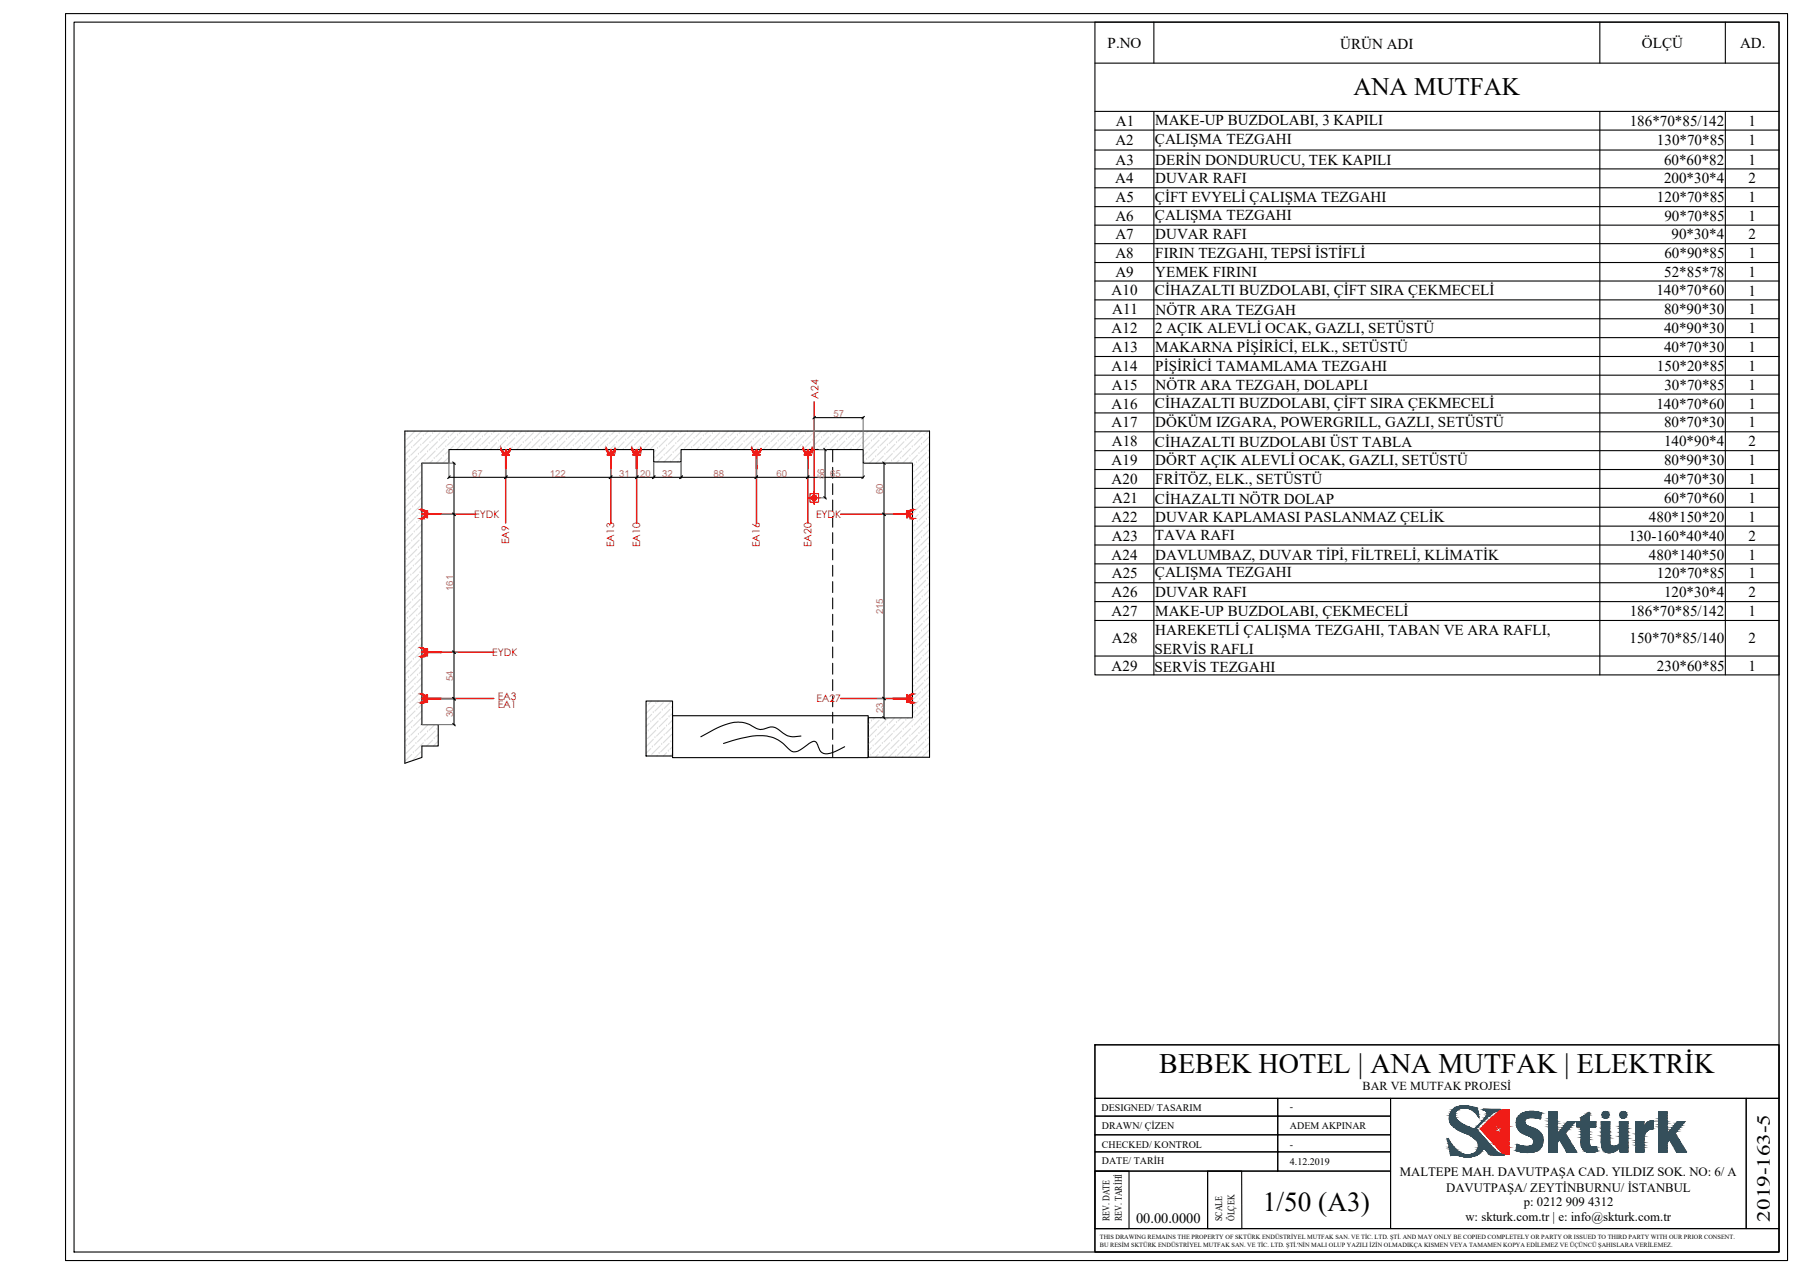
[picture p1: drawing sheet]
<svg xmlns="http://www.w3.org/2000/svg" width="420mm" height="297mm" viewBox="0 0 420 297" stroke-linecap="round" stroke-linejoin="round" font-family="sans-serif">
<defs><g id="words">
<text font-size="6.6" x="270.6" y="250.5">BEBEK HOTEL | ANA MUTFAK | ELEKTRİK</text>
<text font-size="6.4" x="294.8" y="282.5">1/50 (A3)</text>
<text font-size="5.9" x="315.9" y="22.3">ANA MUTFAK</text>
<text font-size="4.3" x="413.1" y="285" transform="rotate(-90 413.1 285)">2019-163-5</text>
<g font-size="3.5">
<text x="258.5" y="11.1">P.NO</text>
<text x="312.9" y="11.4">ÜRÜN ADI</text>
<text x="383.3" y="11.1">ÖLÇÜ</text>
<text x="406.2" y="11.1">AD.</text>
<text x="260.5" y="29.4">A1</text>
<text x="269.7" y="29.1">MAKE-UP BUZDOLABI, 3 KAPILI</text>
<text x="380.4" y="29.4">186*70*85/142</text>
<text x="408.1" y="29.4">1</text>
<text x="260.4" y="33.9">A2</text>
<text x="269.6" y="33.6">ÇALIŞMA TEZGAHI</text>
<text x="386.8" y="33.9">130*70*85</text>
<text x="408.1" y="33.9">1</text>
<text x="260.4" y="38.4">A3</text>
<text x="269.7" y="38.4">DERİN DONDURUCU, TEK KAPILI</text>
<text x="388.4" y="38.4">60*60*82</text>
<text x="408.1" y="38.4">1</text>
<text x="260.3" y="42.8">A4</text>
<text x="260.4" y="47.2">A5</text>
<text x="269.6" y="47.2">ÇİFT EVYELİ ÇALIŞMA TEZGAHI</text>
<text x="269.7" y="42.8">DUVAR RAFI</text>
<text x="386.8" y="47.2">120*70*85</text>
<text x="388.4" y="42.8">200*30*4</text>
<text x="408.1" y="42.8">2</text>
<text x="408.1" y="47.2">1</text>
<text x="260.4" y="51.6">A6</text>
<text x="269.6" y="51.2">ÇALIŞMA TEZGAHI</text>
<text x="388.5" y="51.6">90*70*85</text>
<text x="408.1" y="51.6">1</text>
<text x="260.4" y="55.8">A7</text>
<text x="269.7" y="55.8">DUVAR RAFI</text>
<text x="390.2" y="55.8">90*30*4</text>
<text x="408.1" y="55.9">2</text>
<text x="260.4" y="60.2">A8</text>
<text x="260.4" y="64.6">A9</text>
<text x="269.7" y="60.2">FIRIN TEZGAHI, TEPSİ İSTİFLİ</text>
<text x="269.7" y="64.6">YEMEK FIRINI</text>
<text x="388.5" y="64.6">52*85*78</text>
<text x="388.5" y="60.2">60*90*85</text>
<text x="408.1" y="60.2">1</text>
<text x="408.1" y="64.6">1</text>
<text x="259.5" y="68.9">A10</text>
<text x="269.6" y="68.9">CİHAZALTI BUZDOLABI, ÇİFT SIRA ÇEKMECELİ</text>
<text x="386.6" y="68.9">140*70*60</text>
<text x="408.1" y="69">1</text>
<text x="259.5" y="77.8">A12</text>
<text x="259.6" y="73.4">A11</text>
<text x="269.6" y="77.7">2 AÇIK ALEVLİ OCAK, GAZLI, SETÜSTÜ</text>
<text x="269.7" y="73.6">NÖTR ARA TEZGAH</text>
<text x="388.4" y="73.3">80*90*30</text>
<text x="388.4" y="77.7">40*90*30</text>
<text x="408.1" y="73.4">1</text>
<text x="408.1" y="77.8">1</text>
<text x="259.6" y="82.1">A13</text>
<text x="269.7" y="82.1">MAKARNA PİŞİRİCİ, ELK., SETÜSTÜ</text>
<text x="388.4" y="82.1">40*70*30</text>
<text x="408.1" y="82.2">1</text>
<text x="259.5" y="86.6">A14</text>
<text x="269.7" y="86.5">PİŞİRİCİ TAMAMLAMA TEZGAHI</text>
<text x="386.8" y="86.5">150*20*85</text>
<text x="408.1" y="86.6">1</text>
<text x="259.5" y="95.3">A16</text>
<text x="259.5" y="90.9">A15</text>
<text x="269.6" y="95.3">CİHAZALTI BUZDOLABI, ÇİFT SIRA ÇEKMECELİ</text>
<text x="269.7" y="90.9">NÖTR ARA TEZGAH, DOLAPLI</text>
<text x="386.6" y="95.3">140*70*60</text>
<text x="388.5" y="90.9">30*70*85</text>
<text x="408.1" y="91">1</text>
<text x="408.1" y="95.4">1</text>
<text x="259.5" y="99.7">A17</text>
<text x="269.7" y="99.7">DÖKÜM IZGARA, POWERGRILL, GAZLI, SETÜSTÜ</text>
<text x="388.4" y="99.7">80*70*30</text>
<text x="408.1" y="99.7">1</text>
<text x="259.5" y="104.1">A18</text>
<text x="269.6" y="104.4">CİHAZALTI BUZDOLABI ÜST TABLA</text>
<text x="388.4" y="104.1">140*90*4</text>
<text x="408.1" y="104.1">2</text>
<text x="259.5" y="108.5">A19</text>
<text x="259.5" y="112.9">A20</text>
<text x="269.7" y="108.5">DÖRT AÇIK ALEVLİ OCAK, GAZLI, SETÜSTÜ</text>
<text x="269.7" y="112.9">FRİTÖZ, ELK., SETÜSTÜ</text>
<text x="388.4" y="108.5">80*90*30</text>
<text x="388.4" y="112.9">40*70*30</text>
<text x="408.1" y="108.5">1</text>
<text x="408.1" y="112.9">1</text>
<text x="259.6" y="117.3">A21</text>
<text x="269.6" y="117.6">CİHAZALTI NÖTR DOLAP</text>
<text x="388.4" y="117.3">60*70*60</text>
<text x="408.1" y="117.3">1</text>
<text x="259.5" y="121.8">A22</text>
<text x="269.7" y="121.7">DUVAR KAPLAMASI PASLANMAZ ÇELİK</text>
<text x="384.9" y="121.8">480*150*20</text>
<text x="408.1" y="121.8">1</text>
<text x="259.5" y="130.6">A24</text>
<text x="259.6" y="126.2">A23</text>
<text x="269.6" y="126.1">TAVA RAFI</text>
<text x="269.7" y="130.6">DAVLUMBAZ, DUVAR TİPİ, FİLTRELİ, KLİMATİK</text>
<text x="380.2" y="126.2">130-160*40*40</text>
<text x="384.9" y="130.6">480*140*50</text>
<text x="408.1" y="126.2">2</text>
<text x="408.1" y="130.6">1</text>
<text x="259.5" y="135">A25</text>
<text x="269.6" y="134.6">ÇALIŞMA TEZGAHI</text>
<text x="386.8" y="134.9">120*70*85</text>
<text x="408.1" y="135">1</text>
<text x="259.5" y="139.3">A26</text>
<text x="259.5" y="143.7">A27</text>
<text x="269.7" y="139.3">DUVAR RAFI</text>
<text x="269.7" y="143.7">MAKE-UP BUZDOLABI, ÇEKMECELİ</text>
<text x="380.4" y="143.8">186*70*85/142</text>
<text x="388.4" y="139.3">120*30*4</text>
<text x="408.1" y="139.4">2</text>
<text x="408.1" y="143.8">1</text>
<text x="269.7" y="148.1">HAREKETLİ ÇALIŞMA TEZGAHI, TABAN VE ARA RAFLI,</text>
<text x="259.5" y="150.1">A28</text>
<text x="269.5" y="152.6">SERVİS RAFLI</text>
<text x="380.4" y="150.1">150*70*85/140</text>
<text x="408.1" y="150.1">2</text>
<text x="259.5" y="156.5">A29</text>
<text x="269.5" y="156.7">SERVİS TEZGAHI</text>
<text x="386.8" y="156.5">230*60*85</text>
<text x="408.1" y="156.5">1</text>
</g>
<text font-size="3.3" x="265.2" y="285.5">00.00.0000</text>
<g font-size="3">
<text x="326.7" y="274.3">MALTEPE MAH. DAVUTPAŞA CAD. YILDIZ SOK. NO: 6/ A</text>
<text x="337.6" y="278.2">DAVUTPAŞA/ ZEYTİNBURNU/ İSTANBUL</text>
<text x="355.7" y="281.5">p: 0212 909 4312</text>
<text x="342.1" y="284.9">w: skturk.com.tr | e: info@skturk.com.tr</text>
</g>
<text font-size="2.8" x="318.1" y="254.3">BAR VE MUTFAK PROJESİ</text>
<g font-size="2.4" fill="#f00">
<text x="191.1" y="93" transform="rotate(-90 191.1 93)">A24</text>
<text x="110.7" y="120.8">EYDK</text>
<text x="190.5" y="120.8">EYDK</text>
<text x="118.8" y="127" transform="rotate(-90 118.8 127)">EA9</text>
<text x="143.4" y="127.7" transform="rotate(-90 143.4 127.7)">EA13</text>
<text x="149.4" y="127.7" transform="rotate(-90 149.4 127.7)">EA10</text>
<text x="177.4" y="127.7" transform="rotate(-90 177.4 127.7)">EA16</text>
<text x="189.4" y="127.7" transform="rotate(-90 189.4 127.7)">EA20</text>
<text x="114.9" y="153">EYDK</text>
<text x="116.2" y="163.2">EA3</text>
<text x="116.2" y="165.2">EA1</text>
<text x="190.6" y="163.8">EA27</text>
</g>
<g font-size="2.3">
<text x="257.1" y="259.2">DESIGNED/ TASARIM</text>
<text x="257.2" y="263.5">DRAWN/ ÇİZEN</text>
<text x="301.1" y="263.4">ADEM AKPINAR</text>
<text x="301.1" y="259">-</text>
<text x="257.2" y="267.8">CHECKED/ KONTROL</text>
<text x="301.1" y="267.9">-</text>
<text x="257.2" y="271.7">DATE/ TARİH</text>
<text x="301.1" y="271.7">4.12.2019</text>
<text x="259" y="284.9" transform="rotate(-90 259 284.9)">REV. DATE</text>
<text x="261.8" y="284.9" transform="rotate(-90 261.8 284.9)">REV. TARİHİ</text>
<text x="285.3" y="284.9" transform="rotate(-90 285.3 284.9)">SCALE</text>
<text x="288.2" y="284.9" transform="rotate(-90 288.2 284.9)">ÖLÇEK</text>
</g>
<g font-size="2.2" fill="#b8735c">
<text x="194.5" y="97.3">57</text>
<text x="110.2" y="111.2">67</text>
<text x="128.4" y="111.3">122</text>
<text x="144.5" y="111.2">31</text>
<text x="149.4" y="111.2">20</text>
<text x="154.6" y="111.2">32</text>
<text x="166.5" y="111.2">88</text>
<text x="181.3" y="111.2">60</text>
<text x="192.5" y="111.8" transform="rotate(-90 192.5 111.8)">56</text>
<text x="193.8" y="111.2">65</text>
<text x="105.8" y="115.3" transform="rotate(-90 105.8 115.3)">60</text>
<text x="206.2" y="115.3" transform="rotate(-90 206.2 115.3)">60</text>
<text x="105.8" y="137.9" transform="rotate(-90 105.8 137.9)">161</text>
<text x="206.2" y="143.3" transform="rotate(-90 206.2 143.3)">215</text>
<text x="105.8" y="158.9" transform="rotate(-90 105.8 158.9)">54</text>
<text x="105.8" y="167.3" transform="rotate(-90 105.8 167.3)">30</text>
<text x="206.2" y="166.5" transform="rotate(-90 206.2 166.5)">23</text>
</g>
<g font-size="1.5">
<text x="256.7" y="289.1">THIS DRAWING REMAINS THE PROPERTY OF SKTÜRK ENDÜSTRİYEL MUTFAK SAN. VE TİC. LTD. ŞTİ. AND MAY ONLY BE COPIED COMPLETELY OR PARTY OR ISSUED TO THIRD PARTY WITH OUR PRIOR CONSENT.</text>
<text x="256.7" y="291">BU RESİM SKTÜRK ENDÜSTRİYEL MUTFAK SAN. VE TİC. LTD. ŞTİ.'NİN MALI OLUP YAZILI İZİN OLMADIKÇA KISMEN VEYA TAMAMEN KOPYA EDİLEMEZ VE ÜÇÜNCÜ ŞAHISLARA VERİLEMEZ.</text>
</g>
</g></defs>
<!-- layer: 0 -->
<g fill="none" stroke="#000" stroke-width=".25">
<path d="M255.6 5.2h159.7v152.3h-159.7zM255.6 14.7h159.7M269.3 5.2v9.5M373.4 5.2v9.5M402.7 5.2v9.5M255.6 26h159.7M255.6 30.4h159.7M255.6 35h159.7M255.6 39.4h159.7M269.3 26v131.5M373.4 26v131.5M402.7 26v131.5"/>
<path d="M255.6 43.8h159.7M255.6 48.2h159.7M255.6 52.5h159.7M255.6 56.9h159.7M255.6 61.3h159.7M255.6 65.6h159.7M255.6 70h159.7M255.6 74.4h159.7M255.6 78.8h159.7M190 97.5h11.5M190.3 97.2l-.5 .5M201.8 97.2l-.6 .5"/>
<path d="M255.6 83.2h159.7M255.6 87.5h159.7M255.6 91.9h159.7M255.6 96.4h159.7M94.5 100.6h122.5v76.1h-14.3v-9.2h10.3v-59.4h-11.5v-3.2h-42.5v2.9h-6.4v-2.9h-47.8v3.2h-6.3v61h3.8v5h-3.8v2.6l-4 1.4zM104.8 111.4h96.7M105.1 111l-.6 .7M105.7 119.7l.6 .6M105.7 107.8l.6 .6M106 108.1v61M118.4 111l-.6 .7M142.8 111l-.6 .7"/>
<path d="M148.9 111l-.5 .7M152.9 111l-.6 .7M159.3 111l-.6 .7M176.8 111l-.6 .7M188.8 111l-.6 .7M192.3 115.9l.6 .6M192.3 104.6l.6 .6M192.6 104.9v11.3M194.4 104.9v2.9M194.4 109.1v2.5M194.4 112.9v2.5M194.4 116.7v2.5"/>
<path d="M201.8 111l-.6 .7M206.1 107.8l.5 .6M206.1 119.7l.5 .6M206.3 108.1v59.4M255.6 100.8h159.7M255.6 105.2h159.7M255.6 109.6h159.7M255.6 114h159.7M255.6 118.4h159.7M194.4 120.5v2.5M194.4 124.3v2.5M194.4 128.1v2.5"/>
<path d="M194.4 131.9v2.6M194.4 135.7v2.6M194.4 139.5v2.6M255.6 122.8h159.7M255.6 127.2h159.7M255.6 131.6h159.7M255.6 136h159.7M105.7 151.9l.6 .6M194.4 143.3v2.6M194.4 147.2v2.5M194.4 151v2.5M194.4 154.8v2.5"/>
<path d="M194.4 158.6v2.5M255.6 140.4h159.7M255.6 144.8h159.7M255.6 153.1h159.7M105.7 168.8l.6 .6M105.7 162.7l.6 .7M150.8 163.6h6.2v12.8h-6.2zM157 167h45.7v9.8h-45.7zM168.9 173.5a23.7 23.7 0 0 1 8.7-1.8 8.2 8.2 0 0 1 6.7 3.3 1.95 1.95 0 0 0 2.7-.2l1.5-1a1.88 1.88 0 0 1 1.9-.7l.3 .5a2.93 2.93 0 0 0 1.5 2.2 5 5 0 0 0 3.8-1l1.2-.6M187 171.7a5.2 5.2 0 0 1-5.4-1.6 2.83 2.83 0 0 0-3.2 0 2.86 2.86 0 0 1-2.9-.7 7.5 7.5 0 0 0-7.3 .1l-4.6 2.4M194.4 162.4v2.5M194.4 166.2v2.5"/>
<path d="M194.4 170v2.6M194.4 173.8v2.9M206.1 162.7l.5 .6M206.1 167.2l.5 .6M255.6 243.8h159.7v48.3h-159.7z"/>
</g>
<g fill="none" stroke="#000" stroke-width=".25">
<path d="M15.3 3.2h402v290.9h-402zM17.3 5.2h398v286.9h-398zM255.6 256.3h42.7v4.1h-42.7zM255.6 243.8h159.7v12.5h-159.7zM298.3 256.3h26.3v4.1h-26.3zM324.6 256.3h83v30.4h-83zM407.6 256.3h7.7v30.4h-7.7zM255.6 260.4h42.7v4.4h-42.7zM255.6 264.8h42.7v4h-42.7zM255.6 268.8h42.7v4.5h-42.7zM255.6 273.3h7.9v13.4h-7.9zM255.6 273.3h26.3v13.4h-26.3z"/>
<path d="M281.9 273.3h7.9l.1 13.4h-8zM281.9 273.3h42.7v13.4h-42.7zM298.3 260.4h26.3v4.4h-26.3zM298.3 264.8h26.3v4h-26.3zM298.3 268.8h26.3v4.5h-26.3zM255.6 286.7h159.7v5.4h-159.7z"/>
</g>
<g fill="#354f5b" stroke="#354f5b" stroke-width=".23">
<path d="M370.9 259.7h.1z"/>
<path d="M358.5 260.9h1.1z"/>
<path d="M385 261.7h.9z"/>
<path d="M356.6 267.5h3.2z"/>
<path d="M372.5 267.6l.1-.1z"/>
<path d="M341.5 258h.7zM341.3 258h.9z"/>
<path d="M341.3 258l1.1 .1zM340.9 258.1h1.5z"/>
<path d="M340.9 258.1h1.8zM340.8 258.1h1.9zM340.8 258.1h1.9zM340.8 258.1h1.9z"/>
<path d="M340.8 258.1l2.5 .1zM340.3 258.2l.5-.1 2.5 .1zM340.3 258.2h3zM340.3 258.2h3z"/>
<path d="M340.3 258.2l3.4 .1zM340.1 258.3h3.6zM340.1 258.3h3.6zM340.1 258.3h3.6z"/>
<path d="M340.1 258.3l4.5 .1-.9-.1zM339.7 258.4l.4-.1 4.5 .1z"/>
<path d="M339.7 258.4l5 .1zM339.7 258.4l5 .1z"/>
<path d="M339.7 258.5h5zM339.7 258.5h5z"/>
<path d="M339.7 258.5h5zM339.6 258.5h5.1z"/>
<path d="M339.6 258.5h2.3zM339.6 258.5l1.8 .1z"/>
<path d="M341.9 258.5l2.9 .1zM341.9 258.5l2.9 .1z"/>
<path d="M339.6 258.6h1.8zM339.5 258.7h1.5z"/>
<path d="M339.5 258.7h1.5zM339.3 258.7h1.3z"/>
<path d="M339.3 258.7h1.3zM339.3 258.8h1.2zM339.3 258.8h1.2zM339.3 258.8h1.2z"/>
<path d="M342.6 258.6l2.3 .2-.1-.2zM342.6 258.6l2.3 .2h-1.7zM343.2 258.8h1.7zM343.2 258.8h1.7zM343.2 258.8h1.7zM343.2 258.8h1.7z"/>
<path d="M339.3 258.8l1 .1 .2-.1zM339.3 258.8l1 .1h-1.2zM339.1 258.9h1.2zM339.1 258.9h1.2z"/>
<path d="M346.2 258.8l4 .2v-.2zM346.2 258.8l4 .2h-4zM346.2 259h4zM346.2 259h4z"/>
<path d="M346.2 259h4zM346.2 259h3.6z"/>
<path d="M346.4 259h3.4zM346.4 259h3.3z"/>
<path d="M343.2 258.8l1.7 .3v-.3zM343.2 258.8l1.7 .3h-1.2z"/>
<path d="M339.1 258.9l.9 .2 .3-.2zM339.1 258.9l.9 .2h-1.1z"/>
<path d="M346.5 259l2.9 .2 .3-.2zM346.5 259l2.9 .2h-2.7z"/>
<path d="M346.7 259.2h2.7zM346.7 259.2h2.6z"/>
<path d="M338.9 259.1l1.1 .1v-.1zM338.9 259.1l1.1 .1h-1.1z"/>
<path d="M343.7 259.1l1.3 .2-.1-.2zM343.7 259.1l1.3 .2h-1z"/>
<path d="M346.9 259.2l2.2 .1 .2-.1zM346.9 259.2l2.2 .1h-2.2z"/>
<path d="M357.4 259.3h.7zM357 259.3h1.1z"/>
<path d="M349.2 259.3l1-.3zM349 259.3l1.2-.3z"/>
<path d="M347 259.3h2zM347 259.3h2.1z"/>
<path d="M357 259.3l1.2 .1zM356.7 259.4h1.5z"/>
<path d="M378.9 259.3l.2 .1zM378.7 259.4h.4z"/>
<path d="M374.8 259.3l.2 .1zM374.5 259.4h.5z"/>
<path d="M378.7 259.4h.5zM378.6 259.4h.6z"/>
<path d="M374.5 259.4h.6zM374.5 259.4h.6z"/>
<path d="M356.7 259.4h2zM356.4 259.4h2.3z"/>
<path d="M338.9 259.2l.9 .2 .2-.2zM338.9 259.2l.9 .2h-1z"/>
<path d="M378.6 259.4l.7 .1zM378.5 259.5h.8z"/>
<path d="M374.5 259.4l.7 .1zM374.3 259.5h.9z"/>
<path d="M356.4 259.4l2.6 .1zM356.1 259.5h2.9z"/>
<path d="M347 259.3l1.9 .2 .3-.2zM347 259.3l1.9 .2h-1.8z"/>
<path d="M387.2 259.5h1.9zM387.2 259.5h1.9z"/>
<path d="M361.5 259.5h2zM361.5 259.5h2z"/>
<path d="M344 259.3l1 .2v-.2zM344 259.3l1 .2h-.8zM344.2 259.5h.8zM344.2 259.5h.8z"/>
<path d="M387.2 259.5h1.9zM387.2 259.5h1.9z"/>
<path d="M361.5 259.5h2zM361.5 259.5h2z"/>
<path d="M356.1 259.5h3.2zM355.9 259.5h3.4z"/>
<path d="M387.2 259.5h1.9zM387.2 259.5h1.9z"/>
<path d="M361.5 259.5h2zM361.5 259.5h2z"/>
<path d="M378.5 259.5h1zM378.3 259.5h1.2z"/>
<path d="M374.3 259.5h1zM374.2 259.5h1.1z"/>
<path d="M347.1 259.5l1.5 .1 .3-.1zM347.1 259.5l1.5 .1h-1.5z"/>
<path d="M378.3 259.5l1.2 .1zM378.3 259.5l1.2 .1z"/>
<path d="M374.2 259.5l1.2 .1zM374.2 259.5l1.2 .1z"/>
<path d="M347.1 259.6h1.5zM347.1 259.6h1.4z"/>
<path d="M355.9 259.5l3.7 .2zM355.6 259.7l.3-.2 3.7 .2z"/>
<path d="M387.2 259.5l1.9 .2v-.2zM387.2 259.5l1.9 .2h-1.9z"/>
<path d="M361.5 259.5l2 .2v-.2zM361.5 259.5l2 .2h-2z"/>
<path d="M387.2 259.7h1.9zM387.2 259.7h1.9z"/>
<path d="M361.5 259.7h2zM361.5 259.7h2z"/>
<path d="M355.6 259.7h4.2zM355.4 259.7h4.4z"/>
<path d="M338.8 259.4l.9 .4 .1-.4zM338.8 259.4l.9 .4h-1.1zM338.6 259.8h1.1zM338.6 259.8h1.1z"/>
<path d="M355.4 259.7l4.4 .1zM355.4 259.8h4.4z"/>
<path d="M370.9 259.7l.1 .1zM370.7 259.8h.3z"/>
<path d="M338.6 259.8h1.1zM338.6 259.8h1.1z"/>
<path d="M378.3 259.6l1.4 .2-.2-.2zM378.3 259.6l1.4 .2h-1.5z"/>
<path d="M374.2 259.6l1.3 .2-.1-.2zM374.2 259.6l1.3 .2h-1.5z"/>
<path d="M378.2 259.8h1.5zM378.2 259.8h1.5z"/>
<path d="M374 259.8h1.5zM374 259.8h1.5z"/>
<path d="M347.1 259.6l1.2 .2 .2-.2zM347.1 259.6l1.2 .2h-1.2z"/>
<path d="M346.9 259.3l.2 .5zM346.9 259.3l.2 .5z"/>
<path d="M347.1 259.8h1.2zM347.1 259.8h1.2z"/>
<path d="M387.2 259.7l1.9 .1v-.1zM387.2 259.7l1.9 .1h-1.9z"/>
<path d="M361.5 259.7l2 .1v-.1zM361.5 259.7l2 .1h-2z"/>
<path d="M355.4 259.8l4.4 .1v-.1zM355.1 259.9l.3-.1 4.4 .1zM355.1 259.9h4.7zM355.1 259.9h4.7z"/>
<path d="M370.7 259.8l.3 .1v-.1zM370.5 259.9l.2-.1 .3 .1z"/>
<path d="M355.1 259.9h4.7zM355.1 259.9h4.7z"/>
<path d="M387.2 259.8l1.9 .1zM387.2 259.8l1.9 .1z"/>
<path d="M361.5 259.8l2 .1zM361.5 259.8l2 .1z"/>
<path d="M344.2 259.5l.9 .4-.1-.4zM344.2 259.5l.9 .4h-.5z"/>
<path d="M344.6 259.9l.5 .1zM344.6 259.9l.5 .1z"/>
<path d="M370.5 259.9l.5 .1zM370.4 260h.6z"/>
<path d="M378.2 259.8l1.5 .3v-.3zM378.2 259.8l1.5 .3h-1.6z"/>
<path d="M374 259.8l1.6 .3-.1-.3zM374 259.8l1.6 .3h-1.6z"/>
<path d="M347.1 259.8l.9 .3 .3-.3zM347.1 259.8l.9 .3h-.9z"/>
<path d="M378.1 260.1h1.6zM378.1 260.1h1.6z"/>
<path d="M374 260.1h1.6zM374 260.1h1.6z"/>
<path d="M378.1 260.1h1.6zM378.1 260.1h1.6z"/>
<path d="M373.9 260.1h1.7zM373.9 260.1h1.7z"/>
<path d="M378.1 260.1h1.6zM378.1 260.1h1.6z"/>
<path d="M373.9 260.1h1.7zM373.9 260.1h1.7z"/>
<path d="M370.4 260l.6 .2v-.2zM370 260.2l.4-.2 .6 .2z"/>
<path d="M347.1 260.1l.7 .1 .2-.1zM347.1 260.1l.7 .1h-.8z"/>
<path d="M338.6 259.8l1.1 .4v-.4zM338.6 259.8l1.1 .4h-1.3zM338.4 260.2h1.3zM338.4 260.2h1.3z"/>
<path d="M378.1 260.1h1.6zM378.1 260.1l1.6 .1z"/>
<path d="M373.9 260.1h1.7zM373.9 260.1l1.7 .1z"/>
<path d="M370 260.2l1 .1zM370 260.2l1 .1h-1.1z"/>
<path d="M387.2 259.9l1.9 .4v-.4zM387.2 259.9l1.9 .4h-1.9z"/>
<path d="M361.5 259.9l2 .4v-.4zM361.5 259.9l2 .4h-2z"/>
<path d="M355.1 259.9l4.6 .4 .1-.4zM354.6 260.3l.5-.4 4.6 .4z"/>
<path d="M387.2 260.3h1.9zM387.2 260.3h1.9z"/>
<path d="M361.5 260.3h2zM361.5 260.3h2z"/>
<path d="M338.4 260.2l1.3 .2v-.2zM338.4 260.2l1.3 .2h-1.4z"/>
<path d="M354.6 260.3l5.1 .1zM354.6 260.3l5.1 .1h-5.2z"/>
<path d="M347 260.2l.6 .2 .2-.2zM347 260.2l.6 .2h-.7zM346.9 260.4h.7zM346.9 260.4h.7z"/>
<path d="M369.9 260.3l1.1 .1v-.1zM369.7 260.4l.2-.1 1.1 .1z"/>
<path d="M378.1 260.2l1.6 .2v-.2zM378.1 260.2l1.6 .2h-1.5z"/>
<path d="M374 260.2l1.5 .2 .1-.2zM374 260.2l1.5 .2h-1.5z"/>
<path d="M378.2 260.4h1.5zM378.2 260.4h1.5z"/>
<path d="M374 260.4h1.5zM374 260.4h1.5z"/>
<path d="M344.6 260l.6 .5-.1-.5zM344.6 260l.6 .5zM345 260.5h.2zM345 260.5h.2z"/>
<path d="M369.7 260.4l1.3 .2v-.2zM369.3 260.6l.4-.2 1.3 .2z"/>
<path d="M369.3 260.6h1.7zM369.2 260.6h1.8z"/>
<path d="M387.2 260.3l1.9 .3v-.3zM387.2 260.3l1.9 .3h-1.9z"/>
<path d="M361.5 260.3l2 .3v-.3zM361.5 260.3l2 .3h-2z"/>
<path d="M378.2 260.4l1.3 .2 .2-.2zM378.2 260.4l1.3 .2h-1.2z"/>
<path d="M374 260.4l1.4 .2 .1-.2zM374 260.4l1.4 .2h-1.2z"/>
<path d="M378.3 260.6h1.2zM378.3 260.6l1.2 .1z"/>
<path d="M374.2 260.6h1.2zM374.2 260.6l1.1 .1z"/>
<path d="M345 260.5l.2 .2zM345 260.5l.2 .2z"/>
<path d="M369.2 260.6l1.8 .1zM369.1 260.7h1.9z"/>
<path d="M338.3 260.4l1.4 .3v-.3zM338.3 260.4l1.4 .3h-1.4z"/>
<path d="M354.5 260.4l5.1 .4 .1-.4zM354.5 260.4l5.1 .4h-5.4z"/>
<path d="M369.1 260.7l1.9 .1zM369 260.8h2z"/>
<path d="M354.2 260.8h5.4zM354.2 260.8h5.4z"/>
<path d="M369 260.8h2zM369 260.8h2z"/>
<path d="M354.2 260.8h3.3zM354.2 260.8h2.9z"/>
<path d="M357.5 260.8h2.1zM357.5 260.8h2.1z"/>
<path d="M378.3 260.7h1.2zM378.3 260.7l1 .1z"/>
<path d="M374.2 260.7h1.1zM374.2 260.7l1 .1z"/>
<path d="M369 260.8h2zM369 260.8h2z"/>
<path d="M354.2 260.8h2.9zM354.2 260.8h2.6z"/>
<path d="M358 260.8h1.6zM358 260.8l1.6 .1zM358.5 260.9h1.1z"/>
<path d="M378.5 260.8h.8zM378.5 260.8l.7 .1z"/>
<path d="M374.3 260.8h.9zM374.3 260.8l.8 .1z"/>
<path d="M354.2 260.8h2.6zM354.2 260.8l2.3 .1z"/>
<path d="M346.9 260.4l.1 .5 .6-.5zM346.9 260.4l.1 .5h-.4zM346.6 260.9h.4zM346.6 260.9h.4z"/>
<path d="M387.2 260.6l1.9 .3v-.3zM387.2 260.6l1.9 .3h-1.9z"/>
<path d="M361.5 260.6l2 .3v-.3zM361.5 260.6l2 .3h-2z"/>
<path d="M378.6 260.9h.6zM378.6 260.9h.5z"/>
<path d="M374.5 260.9h.6zM374.5 260.9h.5z"/>
<path d="M369 260.8l2 .1v-.1zM369 260.8l2 .1h-2z"/>
<path d="M358.5 260.9h1.1zM358.5 260.9h1.1z"/>
<path d="M378.7 260.9h.2zM378.7 260.9h.4z"/>
<path d="M374.5 260.9h.3zM374.5 260.9h.5z"/>
<path d="M338.3 260.7l1.5 .3-.1-.3zM338.3 260.7l1.5 .3h-1.5zM338.3 261h1.5zM338.3 261h1.5z"/>
<path d="M354.1 260.9h2.4zM354.1 260.9l2.2 .1z"/>
<path d="M346.6 260.9l.3 .1 .1-.1zM346.6 260.9l.3 .1h-.4zM346.5 261h.4zM346.5 261h.4z"/>
<path d="M359 260.9l.6 .1zM359 260.9l.6 .1z"/>
<path d="M369 260.9l2 .1zM369 260.9l2 .1z"/>
<path d="M359.3 261h.3zM359.3 261l.3 .1z"/>
<path d="M387.2 260.9l1.9 .2v-.2zM387.2 260.9l1.9 .2h-1.9z"/>
<path d="M361.5 260.9l2 .2v-.2zM361.5 260.9l2 .2h-2z"/>
<path d="M354.1 261l2.1 .2 .1-.2zM354.1 261l2.1 .2h-2.2z"/>
<path d="M338.3 261l1.7 .2-.2-.2zM338.3 261l1.7 .2h-1.7zM338.3 261.2h1.7zM338.3 261.2h1.7z"/>
<path d="M369 261l2 .2v-.2zM369 261l2 .2h-2z"/>
<path d="M354 261.2l2 .1 .2-.1zM354 261.2l2 .1h-2zM354 261.3h2zM354 261.3h2z"/>
<path d="M369 261.2l2 .2v-.2zM369 261.2l2 .2h-2z"/>
<path d="M338.3 261.2l1.8 .2-.1-.2zM338.3 261.2l1.8 .2h-1.8z"/>
<path d="M346.5 261v.5l.4-.5zM346.5 261v.5h-.4z"/>
<path d="M354 261.3l2 .2v-.2zM354 261.3l2 .2h-2z"/>
<path d="M346.1 261.5h.4zM346.1 261.5h.3h-.4zM346 261.5h.4zM346 261.5h.4z"/>
<path d="M385.5 261.5h.3zM385.4 261.5h.4z"/>
<path d="M369 261.4l2 .1v-.1zM369 261.4l2 .1h-2z"/>
<path d="M340 261.2l.4 .4zM340 261.2l.4 .4z"/>
<path d="M338.3 261.4l2 .2-.2-.2zM338.3 261.4l2 .2h-2z"/>
<path d="M385.4 261.5l.5 .1zM385.2 261.6h.7zM385.2 261.6h.7zM385.2 261.6h.7z"/>
<path d="M369 261.5l2 .1zM369 261.5l2 .1z"/>
<path d="M387.2 261.1l1.9 .5v-.5zM387.2 261.1l1.9 .5h-1.9z"/>
<path d="M361.5 261.1l2 .5v-.5zM361.5 261.1l2 .5h-2z"/>
<path d="M369 261.6l2 .1zM369 261.6l2 .1z"/>
<path d="M385.2 261.6l.7 .1zM385 261.7h.9zM384.9 261.7h1z"/>
<path d="M369 261.7h2zM369 261.7h2z"/>
<path d="M369 261.7h2zM369 261.7h2z"/>
<path d="M354 261.5l1.9 .2 .1-.2zM354 261.5l1.9 .2h-1.9zM354 261.7h1.9zM354 261.7h1.9z"/>
<path d="M391.6 261.7h1.7zM391.5 261.7h1.8z"/>
<path d="M365.9 261.7h1.7zM365.9 261.7h1.8z"/>
<path d="M378 261.7h2zM378 261.7h2z"/>
<path d="M391.5 261.7h1.8zM391.5 261.7h1.8z"/>
<path d="M365.9 261.7h1.7zM365.9 261.7h1.7z"/>
<path d="M368.1 261.7h4.4zM368.1 261.7h4.4z"/>
<path d="M373.8 261.7h2zM373.8 261.7h2z"/>
<path d="M368.1 261.7h4.4zM368.1 261.7h4.4z"/>
<path d="M373.8 261.7h2zM373.8 261.7h2z"/>
<path d="M378 261.7h2zM378 261.7h2z"/>
<path d="M381.8 261.7h1.9zM381.8 261.7h1.9zM381.8 261.7h1.9zM381.8 261.7h1.9z"/>
<path d="M338.3 261.6l2.4 .2-.3-.2zM338.3 261.6l2.4 .2h-2.3z"/>
<path d="M391.5 261.7h1.8zM391.5 261.7l1.7 .1z"/>
<path d="M365.9 261.7h1.7zM365.9 261.7l1.7 .1z"/>
<path d="M378 261.7l2 .1zM378 261.7l2 .1z"/>
<path d="M391.5 261.8h1.7zM391.5 261.8h1.7z"/>
<path d="M365.8 261.8h1.8zM365.8 261.8h1.8z"/>
<path d="M384.9 261.7l1 .1v-.1zM384.6 261.8l.3-.1 1 .1z"/>
<path d="M384.6 261.8l1.3 .1zM384.6 261.8l1.3 .1z"/>
<path d="M368.1 261.7l4.4 .2v-.2zM368.1 261.7l4.4 .2h-4.4zM368.1 261.9h4.4zM368.1 261.9h4.4z"/>
<path d="M373.8 261.7l2 .2v-.2zM373.8 261.7l2 .2h-2z"/>
<path d="M354 261.7l2 .2-.1-.2zM354 261.7l2 .2h-2.1zM353.9 261.9h2.1zM353.9 261.9h2.1z"/>
<path d="M373.8 261.9h2zM373.8 261.9h2z"/>
<path d="M338.4 261.8l2.4 .1-.1-.1zM338.4 261.8l2.4 .1h-2.3z"/>
<path d="M340.7 261.9h.1zM340.7 261.9h.1z"/>
<path d="M338.5 261.9h2.2zM338.5 261.9h2.2z"/>
<path d="M378 261.8l2 .1zM378 261.8l2 .1z"/>
<path d="M346 261.5v.4l.4-.4zM346 261.5v.4h-.3zM345.7 261.9h.3zM345.7 261.9h.3z"/>
<path d="M381.8 261.7l1.9 .2v-.2zM381.8 261.7l1.9 .2h-1.9z"/>
<path d="M391.4 261.8l1.7 .2 .1-.2zM391.4 261.8l1.7 .2h-1.8z"/>
<path d="M365.8 261.8l1.7 .2 .1-.2zM365.8 261.8l1.7 .2h-1.8z"/>
<path d="M391.3 262h1.8zM391.3 262h1.8z"/>
<path d="M365.7 262h1.8zM365.7 262h1.8z"/>
<path d="M378 261.9l2 .1zM378 261.9l2 .1z"/>
<path d="M381.8 261.9l1.9 .1zM381.8 261.9l1.9 .1z"/>
<path d="M353.9 261.9l2.1 .1zM353.9 261.9l2.1 .1z"/>
<path d="M387.2 261.6l1.9 .4v-.4zM387.2 261.6l1.9 .4h-1.9z"/>
<path d="M361.5 261.6l2 .4v-.4zM361.5 261.6l2 .4h-2z"/>
<path d="M384.6 261.9l1.3 .1v-.1zM384.4 262l.2-.1 1.3 .1zM384.4 262h1.5zM384.4 262h1.5z"/>
<path d="M391.3 262l1.7 .1 .1-.1zM391.3 262l1.7 .1h-1.8z"/>
<path d="M365.7 262l1.6 .1 .2-.1zM365.7 262l1.6 .1h-1.7z"/>
<path d="M340.7 261.9l.4 .2zM340.7 261.9l.4 .2z"/>
<path d="M373.8 261.9l2 .2v-.2zM373.8 261.9l2 .2h-2z"/>
<path d="M391.2 262.1h1.8zM391.2 262.1h1.8z"/>
<path d="M365.6 262.1h1.7zM365.5 262.1h1.8z"/>
<path d="M373.8 262.1h2zM373.8 262.1h2z"/>
<path d="M384.4 262l1.5 .2v-.2zM384.4 262l1.5 .2h-1.6z"/>
<path d="M338.5 261.9l2.6 .3-.4-.3zM338.5 261.9l2.6 .3h-2.5z"/>
<path d="M378 262l2 .2v-.2zM378 262l2 .2h-2zM378 262.2h2zM378 262.2h2z"/>
<path d="M345.7 261.9l.1 .3 .2-.3zM345.4 262.2l.3-.3 .1 .3zM345.4 262.2h.4zM345.4 262.2h.4z"/>
<path d="M341.1 262.1l.2 .1zM341.1 262.1l.2 .1z"/>
<path d="M338.6 262.2h2.6zM338.6 262.2h2.6z"/>
<path d="M353.9 262l2.2 .3-.1-.3zM353.9 262l2.2 .3h-2.1z"/>
<path d="M384.3 262.2l1.6 .1v-.1zM384.3 262.2l1.6 .1h-1.8z"/>
<path d="M368.1 261.9l4.4 .4v-.4zM368.1 261.9l4.4 .4h-4.4zM368.1 262.3h4.4zM368.1 262.3h4.4z"/>
<path d="M381.8 262l1.9 .3v-.3zM381.8 262l1.9 .3h-1.9z"/>
<path d="M387.2 262l1.9 .4v-.4zM387.2 262l1.9 .4h-1.9z"/>
<path d="M361.5 262l2 .4v-.4zM361.5 262l2 .4h-2z"/>
<path d="M354 262.3l2.2 .1-.1-.1zM354 262.3l2.2 .1h-2.2z"/>
<path d="M381.8 262.3l1.9 .1zM381.8 262.3l1.9 .1z"/>
<path d="M373.8 262.1l2 .3v-.3zM373.8 262.1l2 .3h-2z"/>
<path d="M373.8 262.4l2 .1zM373.8 262.4l2 .1z"/>
<path d="M338.6 262.2l3.2 .3-.5-.3zM338.6 262.2l3.2 .3h-3zM338.8 262.5h3zM338.8 262.5h3zM338.8 262.5h3zM338.8 262.5h3z"/>
<path d="M378 262.2l2 .3v-.3zM378 262.2l2 .3h-2z"/>
<path d="M384.1 262.3l1.8 .2v-.2zM384.1 262.3l1.8 .2h-1.9z"/>
<path d="M354 262.4l2.3 .1zM354 262.4l2.3 .1z"/>
<path d="M391.2 262.1l1.4 .5 .4-.5zM391.2 262.1l1.4 .5h-1.8z"/>
<path d="M365.5 262.1l1.5 .5 .3-.5zM365.5 262.1l1.5 .5h-1.8z"/>
<path d="M384 262.5l1.9 .1zM384 262.5l1.9 .1z"/>
<path d="M390.8 262.6h1.8zM390.8 262.6h1.7z"/>
<path d="M365.2 262.6h1.8zM365.2 262.6h1.7z"/>
<path d="M378 262.5l2 .2v-.2zM378 262.5l2 .2h-2z"/>
<path d="M354 262.5l2.6 .2-.3-.2zM354 262.5l2.6 .2h-2.6zM354 262.7h2.6zM354 262.7h2.6z"/>
<path d="M354 262.7l2.7 .1zM354 262.7l2.7 .1z"/>
<path d="M368.1 262.3l4.4 .5v-.5zM368.1 262.3l4.4 .5h-4.4zM368.1 262.8h4.4zM368.1 262.8h4.4z"/>
<path d="M345.4 262.2l-.3 .6 .7-.6zM345.4 262.2l-.3 .6h-.3zM344.8 262.8h.3zM344.8 262.8h.3z"/>
<path d="M381.8 262.4l1.9 .4v-.4zM381.8 262.4l1.9 .4h-1.9z"/>
<path d="M354 262.8h2.8zM354 262.8h2.8z"/>
<path d="M384 262.6l1.9 .2v-.2zM384 262.6l1.9 .2h-2z"/>
<path d="M373.8 262.5l2 .3v-.3zM373.8 262.5l2 .3h-2z"/>
<path d="M383.9 262.8h2zM383.8 262.8h2.1z"/>
<path d="M378 262.7l2 .1v-.1zM378 262.7l2 .1h-2z"/>
<path d="M354 262.8l3 .1zM354 262.8l3 .1z"/>
<path d="M368.1 262.8l4.4 .1v-.1zM368.1 262.8l4.4 .1h-4.4zM368.1 262.9h4.4zM368.1 262.9h4.4z"/>
<path d="M354 262.9h3.1zM354 262.9h3.1z"/>
<path d="M344.8 262.8l.2 .1 .1-.1zM344.8 262.8l.2 .1h-.4zM344.6 262.9h.4zM344.6 262.9h.4z"/>
<path d="M381.8 262.8l1.9 .1v-.1zM381.8 262.8l1.9 .1h-1.9z"/>
<path d="M368.1 262.9h4.4zM368.1 262.9h4.4z"/>
<path d="M369 262.9l2 .1zM369 262.9l2 .1zM369 263h2zM369 263h2z"/>
<path d="M387.2 262.4l1.9 .6v-.6zM387.2 262.4l1.9 .6h-1.9z"/>
<path d="M361.5 262.4l2 .6v-.6zM361.5 262.4l2 .6h-2z"/>
<path d="M354 262.9l3.3 .1-.2-.1zM354 262.9l3.3 .1h-3.2z"/>
<path d="M338.8 262.5l4.2 .5-1.2-.5zM338.8 262.5l4.2 .5h-3.6zM339.4 263h3.6zM339.4 263h3.6zM339.4 263h3.6zM339.4 263h3.6z"/>
<path d="M390.8 262.6l1.3 .5 .4-.5zM390.8 262.6l1.3 .5h-1.7z"/>
<path d="M365.1 262.6l1.4 .5 .4-.5zM365.1 262.6l1.4 .5h-1.7z"/>
<path d="M369 263l2 .1v-.1zM369 263l2 .1h-2zM369 263.1h2zM369 263.1h2z"/>
<path d="M381.8 262.9l1.9 .2v-.2zM381.8 262.9l1.9 .2h-1.9z"/>
<path d="M383.8 262.8l2.1 .3v-.3zM383.8 262.8l2.1 .3h-2.2z"/>
<path d="M354.1 263l3.6 .1zM354.1 263l3.6 .1h-3.5z"/>
<path d="M390.4 263.1h1.7zM390.4 263.1h1.7h-1.8z"/>
<path d="M364.8 263.1h1.7zM364.8 263.1h1.6h-1.7z"/>
<path d="M383.7 263.1l2.2 .1zM383.7 263.1l2.2 .1z"/>
<path d="M381.8 263.1l1.9 .1zM381.8 263.1l1.9 .1z"/>
<path d="M383.7 263.2h2.2zM383.7 263.2h2.2z"/>
<path d="M381.8 263.2h1.9zM381.8 263.2h1.9z"/>
<path d="M373.8 262.8l2 .4v-.4zM373.8 262.8l2 .4h-2z"/>
<path d="M373.8 263.2l2 .1zM373.8 263.2l2 .1z"/>
<path d="M369 263.1l2 .2v-.2zM369 263.1l2 .2h-2zM369 263.3h2zM369 263.3h2z"/>
<path d="M354.2 263.1l3.9 .2-.4-.2zM354.2 263.1l3.9 .2h-3.9z"/>
<path d="M378 262.8l2 .5v-.5zM378 262.8l2 .5h-2z"/>
<path d="M354.2 263.3h4zM354.2 263.3h4z"/>
<path d="M381.8 263.2l4.1 .1v-.1zM381.8 263.2l4.1 .1h-4.1z"/>
<path d="M381.8 263.3l4.1 .1zM381.8 263.3l4.1 .1z"/>
<path d="M378 263.3l2 .1zM378 263.3l2 .1z"/>
<path d="M344.6 262.9v.5l.4-.5zM344.2 263.4l.4-.5v.5zM344.2 263.4h.4zM344.2 263.4h.4z"/>
<path d="M381.8 263.4h4.1zM381.8 263.4h4.1z"/>
<path d="M387.2 263l1.9 .4v-.4zM387.2 263l1.9 .4h-1.9z"/>
<path d="M361.5 263l2 .4v-.4zM361.5 263l2 .4h-2z"/>
<path d="M381.8 263.4h4.1zM381.8 263.4h3.7z"/>
<path d="M344.2 263.4l.4 .1zM344.2 263.4l.4 .1h-.5z"/>
<path d="M354.3 263.3l4.2 .2-.3-.2zM354.3 263.3l4.2 .2h-4.2z"/>
<path d="M339.4 263l4.7 .5-1.1-.5zM339.4 263l4.7 .5h-4.1z"/>
<path d="M344.1 263.5h.6zM344.1 263.5h.6z"/>
<path d="M340 263.5h4.1zM340 263.5h4.1z"/>
<path d="M369 263.3l2 .2v-.2zM369 263.3l2 .2h-2z"/>
<path d="M340 263.5h4.7zM340 263.5h4.7zM340 263.5h4.7zM340 263.5h4.7z"/>
<path d="M369 263.5h2zM369 263.5h2z"/>
<path d="M381.8 263.4h3.7zM381.8 263.4l3.3 .1z"/>
<path d="M390.3 263.1l1.4 .5 .4-.5zM390.3 263.1l1.4 .5h-1.7z"/>
<path d="M364.7 263.1l1.4 .5 .3-.5zM364.7 263.1l1.4 .5h-1.7z"/>
<path d="M340 263.5l4.8 .1-.1-.1zM340 263.5l4.8 .1h-4.6z"/>
<path d="M381.8 263.5l3 .2 .3-.2zM381.8 263.5l3 .2h-3z"/>
<path d="M354.3 263.5l4.6 .2-.4-.2zM354.3 263.5l4.6 .2h-4.4z"/>
<path d="M390 263.6l1.6 .1 .1-.1zM390 263.6l1.6 .1h-1.7z"/>
<path d="M364.4 263.6l1.6 .1 .1-.1zM364.4 263.6l1.6 .1h-1.7z"/>
<path d="M354.5 263.7h4.4zM354.5 263.7h4.4zM354.5 263.7h4.4zM354.5 263.7h4.4z"/>
<path d="M340.2 263.6l4.7 .2-.1-.2zM340.2 263.6l4.7 .2h-4.3z"/>
<path d="M387.2 263.4l1.9 .4v-.4zM387.2 263.4l1.9 .4h-1.9z"/>
<path d="M361.5 263.4l2 .4v-.4zM361.5 263.4l2 .4h-2z"/>
<path d="M381.8 263.7l2.7 .2 .3-.2zM381.8 263.7l2.7 .2h-2.7zM381.8 263.9h2.7zM381.8 263.9h2.7z"/>
<path d="M354.5 263.7l4.7 .2-.3-.2zM354.5 263.7l4.7 .2h-4.5z"/>
<path d="M340.6 263.8l4.4 .1-.1-.1zM340.6 263.8l4.4 .1h-4.2z"/>
<path d="M381.8 263.9h2.7zM381.8 263.9h2.6z"/>
<path d="M389.9 263.7l1.4 .3 .3-.3zM389.9 263.7l1.4 .3h-1.6z"/>
<path d="M364.3 263.7l1.4 .3 .3-.3zM364.3 263.7l1.4 .3h-1.7z"/>
<path d="M354.7 263.9l4.6 .1zM354.7 263.9l4.6 .1z"/>
<path d="M340.8 263.9l4.3 .1-.1-.1zM340.8 263.9l4.3 .1h-4zM341.1 264h4zM341.1 264h4z"/>
<path d="M369 263.5l2 .6v-.6zM369 263.5l2 .6h-2z"/>
<path d="M373.8 263.3l2 .8v-.8zM373.8 263.3l2 .8h-2z"/>
<path d="M369 264.1h2zM369 264.1h2z"/>
<path d="M378 263.4l2 .7v-.7zM378 263.4l2 .7h-2z"/>
<path d="M387.2 263.8l1.9 .3v-.3zM387.2 263.8l1.9 .3h-1.9z"/>
<path d="M361.5 263.8l2 .3v-.3zM361.5 263.8l2 .3h-2z"/>
<path d="M387.2 264.1l1.9 .1zM387.2 264.1l1.9 .1z"/>
<path d="M361.5 264.1l2 .1zM361.5 264.1l2 .1z"/>
<path d="M354.8 264l4.6 .2-.1-.2zM354.8 264l4.6 .2h-4.4z"/>
<path d="M389.7 264l1.5 .2 .1-.2zM389.7 264l1.5 .2h-1.7z"/>
<path d="M364 264l1.6 .2 .1-.2zM364 264l1.6 .2h-1.7z"/>
<path d="M389.5 264.2h1.7zM389.5 264.2h1.7z"/>
<path d="M363.9 264.2h1.7zM363.9 264.2h1.7z"/>
<path d="M373.8 264.1l2 .1v-.1zM373.8 264.1l2 .1h-2z"/>
<path d="M381.8 263.9l2.4 .3 .2-.3zM381.8 263.9l2.4 .3h-2.4z"/>
<path d="M378 264.1l2 .1v-.1zM378 264.1l2 .1h-2z"/>
<path d="M355 264.2l4.6 .1-.2-.1zM355 264.2l4.6 .1h-4.5z"/>
<path d="M341.1 264l4.3 .3-.3-.3zM341.1 264l4.3 .3h-3.7zM341.7 264.3h3.7zM341.7 264.3h3.7z"/>
<path d="M389.5 264.2l1.6 .1 .1-.1zM389.4 264.3l.1-.1 1.6 .1z"/>
<path d="M363.9 264.2l1.5 .1 .2-.1zM363.9 264.2l1.5 .1h-1.6z"/>
<path d="M389.4 264.3h1.7zM389.4 264.3l1.6 .1z"/>
<path d="M363.8 264.3h1.6zM363.8 264.3l1.6 .1h-1.7z"/>
<path d="M389.4 264.4h1.6zM389.4 264.4h1.6z"/>
<path d="M363.7 264.4h1.7zM363.7 264.4h1.7z"/>
<path d="M387.2 264.2l1.9 .2v-.2zM387.2 264.2l1.9 .2h-1.9z"/>
<path d="M361.5 264.2l2 .2v-.2zM361.5 264.2l2 .2h-2z"/>
<path d="M389.4 264.4h1.6zM389.4 264.4h1.6z"/>
<path d="M363.7 264.4h1.7zM363.7 264.4h1.7z"/>
<path d="M355.1 264.3l4.6 .1-.1-.1zM355.1 264.3l4.6 .1h-4.3z"/>
<path d="M389.3 264.4h1.7zM389.3 264.4h1.7z"/>
<path d="M363.7 264.4h1.7zM363.7 264.4h1.7z"/>
<path d="M389.3 264.4l1.7 .1zM389.3 264.4l1.7 .1h-1.8z"/>
<path d="M363.7 264.4l1.7 .1zM363.7 264.4l1.7 .1z"/>
<path d="M389.2 264.5h1.8zM389.2 264.5h1.8z"/>
<path d="M363.6 264.5h1.8zM363.6 264.5h1.8z"/>
<path d="M355.4 264.4l4.3 .1zM355.4 264.4l4.3 .1z"/>
<path d="M341.7 264.3l3.9 .2-.2-.2zM341.7 264.3l3.9 .2h-3.3z"/>
<path d="M387.2 264.4l1.9 .2v-.2zM387.2 264.4l1.9 .2h-1.9z"/>
<path d="M361.5 264.4l2 .2v-.2zM361.5 264.4l2 .2h-2z"/>
<path d="M389.2 264.5l1.9 .1zM389.2 264.5l1.9 .1h-2z"/>
<path d="M363.6 264.5l1.9 .1zM363.6 264.5l1.9 .1h-2z"/>
<path d="M389.1 264.6h2zM389.1 264.6h2z"/>
<path d="M363.5 264.6h2zM363.5 264.6h2z"/>
<path d="M387.2 264.6h1.9zM387.2 264.6h1.9z"/>
<path d="M361.5 264.6h2zM361.5 264.6h2z"/>
<path d="M381.8 264.2l2.2 .4 .2-.4zM381.8 264.2l2.2 .4h-2.2z"/>
<path d="M342.3 264.5l3.4 .1zM342.3 264.5l3.4 .1z"/>
<path d="M369 264.1l2 .6v-.6zM369 264.1l2 .6h-2z"/>
<path d="M355.6 264.5l4.2 .2-.1-.2zM355.6 264.5l4.2 .2h-3.8z"/>
<path d="M387.2 264.6l4 .1zM387.2 264.6l4 .1z"/>
<path d="M361.5 264.6l4 .1zM361.5 264.6l4 .1z"/>
<path d="M356 264.7l3.9 .1zM356 264.7l3.9 .1zM356.1 264.8h3.8zM356.1 264.8h3.8z"/>
<path d="M369 264.7l2 .1zM369 264.7l2 .1z"/>
<path d="M356.1 264.8l3.8 .1v-.1zM356.1 264.8l3.8 .1h-3.4z"/>
<path d="M378 264.2l2 .7v-.7zM378 264.2l2 .7h-2z"/>
<path d="M373.8 264.2l2 .8v-.8zM373.8 264.2l2 .8h-2z"/>
<path d="M356.5 264.9l3.5 .1zM356.5 264.9l3.5 .1z"/>
<path d="M387.2 264.7l4.2 .3-.2-.3zM387.2 264.7l4.2 .3h-4.2z"/>
<path d="M361.5 264.7l4.2 .3-.2-.3zM361.5 264.7l4.2 .3h-4.2z"/>
<path d="M342.5 264.6l3.5 .4-.3-.4zM342.5 264.6l3.5 .4h-2.7z"/>
<path d="M356.7 265h3.3zM356.7 265h3.3z"/>
<path d="M373.8 265l2 .1v-.1zM373.8 265l2 .1h-2z"/>
<path d="M381.8 264.6l2 .5 .2-.5zM381.8 264.6l2 .5h-2z"/>
<path d="M378 264.9l2 .3v-.3zM378 264.9l2 .3h-2z"/>
<path d="M343.3 265l2.8 .2-.1-.2zM343.3 265l2.8 .2h-2.6zM343.5 265.2h2.6zM343.5 265.2h2.6z"/>
<path d="M356.8 265l3.3 .2-.1-.2zM356.8 265l3.3 .2h-3z"/>
<path d="M381.8 265.1l2 .2v-.2zM381.8 265.1l2 .2h-2z"/>
<path d="M357.1 265.2l3 .1v-.1zM357.1 265.2l3 .1h-2.8zM357.3 265.3h2.8zM357.3 265.3h2.8z"/>
<path d="M357.3 265.3h2.8zM357.3 265.3h2.8z"/>
<path d="M369 264.8l2 .5v-.5zM369 264.8l2 .5h-2z"/>
<path d="M369 265.3l2 .1zM369 265.3l2 .1z"/>
<path d="M387.2 265l4.4 .4-.2-.4zM387.2 265l4.4 .4h-4.4z"/>
<path d="M361.5 265l4.5 .4-.3-.4zM361.5 265l4.5 .4h-4.5z"/>
<path d="M343.5 265.2l2.9 .3-.3-.3zM343.5 265.2l2.9 .3h-2.5z"/>
<path d="M373.8 265.1l2 .4v-.4zM373.8 265.1l2 .4h-2z"/>
<path d="M357.3 265.3l2.8 .2v-.2zM357.3 265.3l2.8 .2h-2.5z"/>
<path d="M378 265.2l2 .4v-.4zM378 265.2l2 .4h-2z"/>
<path d="M381.8 265.3l2 .3v-.3zM381.8 265.3l2 .3h-2z"/>
<path d="M357.6 265.5l2.5 .2v-.2zM357.6 265.5l2.5 .2h-2.4z"/>
<path d="M381.8 265.6l2 .1zM381.8 265.6l2 .1z"/>
<path d="M373.8 265.5l2 .2v-.2zM373.8 265.5l2 .2h-2z"/>
<path d="M357.7 265.7l2.4 .1zM357.7 265.7l2.4 .1z"/>
<path d="M381.8 265.7l2 .1zM381.8 265.7l2 .1z"/>
<path d="M338 265.6l.1 .2zM337.8 265.8l.2-.2 .1 .2zM337.8 265.8h.3zM337.8 265.8h.3z"/>
<path d="M387.2 265.4l4.7 .5-.3-.5zM387.2 265.4l4.7 .5h-4.7z"/>
<path d="M361.5 265.4l4.7 .5-.2-.5zM361.5 265.4l4.7 .5h-4.7z"/>
<path d="M344 265.5l2.8 .4-.4-.4zM344 265.5l2.8 .4h-2.4z"/>
<path d="M373.8 265.7l2 .2v-.2zM373.8 265.7l2 .2h-2z"/>
<path d="M369 265.4l2 .5v-.5zM369 265.4l2 .5h-2z"/>
<path d="M381.8 265.8l2 .1v-.1zM381.8 265.8l2 .1h-2z"/>
<path d="M387.2 265.9h4.7zM387.2 265.9h4.7z"/>
<path d="M361.5 265.9h4.8zM361.5 265.9h4.8z"/>
<path d="M387.2 265.9l2.5 .1zM387.2 265.9l2.5 .1z"/>
<path d="M361.5 265.9h2.6zM361.5 265.9l2.5 .1z"/>
<path d="M389.7 265.9l2.2 .1zM389.7 265.9l2.2 .1z"/>
<path d="M364.1 265.9l2.2 .1zM364.1 265.9l2.2 .1z"/>
<path d="M378 265.6l2 .4v-.4zM378 265.6l2 .4h-2z"/>
<path d="M344.4 265.9l2.5 .1-.1-.1zM344.4 265.9l2.5 .1h-2.3z"/>
<path d="M343.9 265.5l.7 .5zM343.9 265.5l.7 .5z"/>
<path d="M344.6 266h2.3zM344.6 266h2.3z"/>
<path d="M369 265.9l2 .1v-.1zM369 265.9l2 .1h-2z"/>
<path d="M357.8 265.8l2.4 .2-.1-.2zM357.8 265.8l2.4 .2h-2.3zM357.9 266h2.3zM357.9 266h2.3z"/>
<path d="M387.2 266h2.5zM387.2 266l2.4 .1z"/>
<path d="M361.5 266h2.5zM361.5 266l2.5 .1z"/>
<path d="M373.8 265.9l2 .2v-.2zM373.8 265.9l2 .2h-2z"/>
<path d="M389.7 266l2.3 .1zM389.7 266l2.3 .1z"/>
<path d="M364.1 266l2.3 .1zM364.1 266l2.3 .1z"/>
<path d="M369 266l2 .1v-.1zM369 266l2 .1h-2z"/>
<path d="M381.8 265.9l2 .2v-.2zM381.8 265.9l2 .2h-2z"/>
<path d="M389.8 266.1l2.3 .1-.1-.1zM389.8 266.1l2.3 .1h-2.2z"/>
<path d="M364.1 266.1l2.4 .1-.1-.1zM364.1 266.1l2.4 .1h-2.3z"/>
<path d="M373.8 266.1l2 .1v-.1zM373.8 266.1l2 .1h-2z"/>
<path d="M369 266.1l2 .1zM369 266.1l2 .1z"/>
<path d="M344.6 266l2.5 .3-.2-.3zM344.6 266l2.5 .3h-2.3z"/>
<path d="M337.8 265.8l.6 .5-.3-.5zM337.8 265.8l.6 .5h-.5z"/>
<path d="M373.8 266.2l2 .1zM373.8 266.2l2 .1z"/>
<path d="M387.2 266.1l2.2 .2 .2-.2zM387.2 266.1l2.2 .2h-2.2z"/>
<path d="M361.5 266.1l2.3 .2 .2-.2zM361.5 266.1l2.3 .2h-2.3z"/>
<path d="M369 266.2l2 .1zM369 266.2l2 .1z"/>
<path d="M378 266l2 .3v-.3zM378 266l2 .3h-2z"/>
<path d="M357.9 266l2.2 .3 .1-.3zM357.9 266l2.2 .3h-2.1zM358 266.3h2.1zM358 266.3h2.1z"/>
<path d="M389.9 266.2l2.3 .2-.1-.2zM389.9 266.2l2.3 .2h-2.3z"/>
<path d="M364.2 266.2l2.3 .2v-.2zM364.2 266.2l2.3 .2h-2.2z"/>
<path d="M369 266.3l2 .1zM369 266.3l2 .1z"/>
<path d="M389.9 266.4h2.3zM389.9 266.4h2.3z"/>
<path d="M364.3 266.4h2.3zM364.3 266.4h2.3z"/>
<path d="M369 266.4h2zM369 266.4h2z"/>
<path d="M373.8 266.3l2 .1v-.1zM373.8 266.3l2 .1h-2z"/>
<path d="M369 266.4h2zM369 266.4h2z"/>
<path d="M373.8 266.4h2zM373.8 266.4h2z"/>
<path d="M373.8 266.4l2 .1zM373.8 266.4l2 .1zM373.8 266.5h2zM373.8 266.5h2z"/>
<path d="M387.2 266.3l2 .2 .2-.2zM387.2 266.3l2 .2h-2z"/>
<path d="M361.5 266.3l2.1 .2 .2-.2zM361.5 266.3l2.1 .2h-2.1z"/>
<path d="M369 266.4l2 .1zM369 266.4l2 .1z"/>
<path d="M378 266.3l2 .3v-.3zM378 266.3l2 .3h-2z"/>
<path d="M381.8 266.1l2 .5v-.5zM381.8 266.1l2 .5h-2z"/>
<path d="M378 266.6h2zM378 266.6h2z"/>
<path d="M369 266.5l2 .1zM369 266.5l2 .1zM369 266.6h2zM369 266.6h2z"/>
<path d="M344.8 266.3l2.6 .3-.3-.3zM344.8 266.3l2.6 .3h-2.5zM344.9 266.6h2.5zM344.9 266.6h2.5z"/>
<path d="M387.2 266.5h2zM387.2 266.5l1.9 .1z"/>
<path d="M361.5 266.5h2.1zM361.5 266.5l2 .1z"/>
<path d="M344.9 266.6h2.5zM344.9 266.6h2.5z"/>
<path d="M373.8 266.5l2 .1v-.1zM373.8 266.5l2 .1h-2z"/>
<path d="M387.2 266.6h1.9zM387.2 266.6h1.9z"/>
<path d="M361.5 266.6h2zM361.5 266.6h2z"/>
<path d="M381.8 266.6l2 .1zM381.8 266.6l2 .1z"/>
<path d="M387.2 266.6l1.9 .1zM387.2 266.6l1.9 .1z"/>
<path d="M361.5 266.6l2 .1zM361.5 266.6l2 .1z"/>
<path d="M387.2 266.7h1.9zM387.2 266.7h1.9z"/>
<path d="M361.5 266.7h2zM361.5 266.7h2z"/>
<path d="M358 266.3l2.1 .4v-.4zM358 266.3l2.1 .4h-2.2z"/>
<path d="M373.8 266.6l2 .1zM373.8 266.6l2 .1z"/>
<path d="M378 266.6l2 .1v-.1zM378 266.6l2 .1h-2z"/>
<path d="M357.9 266.7h2.2zM357.9 266.7h2.2z"/>
<path d="M387.2 266.7h1.9zM387.2 266.7h1.9z"/>
<path d="M361.5 266.7h2zM361.5 266.7h2z"/>
<path d="M378 266.7l2 .1zM378 266.7l2 .1z"/>
<path d="M369 266.6l2 .2v-.2zM369 266.6l2 .2h-2z"/>
<path d="M390 266.4l2.5 .5-.3-.5zM390 266.4l2.5 .5h-2.3z"/>
<path d="M364.3 266.4l2.5 .5-.2-.5zM364.3 266.4l2.5 .5h-2.2z"/>
<path d="M373.8 266.7l2 .2v-.2zM373.8 266.7l2 .2h-2z"/>
<path d="M337.9 266.3l.9 .6-.4-.6zM337.9 266.3l.9 .6h-.7zM338.1 266.9h.7zM338.1 266.9h.7z"/>
<path d="M357.9 266.7l2.2 .3v-.3zM357.9 266.7l2.2 .3h-2.2z"/>
<path d="M344.9 266.6l2.8 .4-.3-.4zM344.9 266.6l2.8 .4h-2.7z"/>
<path d="M369 266.8l2.1 .2-.1-.2zM369 266.8l2.1 .2h-2.1z"/>
<path d="M387.2 266.7l1.9 .3v-.3zM387.2 266.7l1.9 .3h-1.9z"/>
<path d="M361.5 266.7l2 .3v-.3zM361.5 266.7l2 .3h-2z"/>
<path d="M369 267h2.1zM369 267h2.1z"/>
<path d="M378 266.8l2 .3v-.3zM378 266.8l2 .3h-2.2z"/>
<path d="M354.1 267l.2 .1zM354.1 267l.2 .1z"/>
<path d="M357.9 267l2.1 .2 .1-.2zM357.9 267l2.1 .2h-2.3z"/>
<path d="M381.8 266.7l2 .5v-.5zM381.8 266.7l2 .5h-2z"/>
<path d="M373.8 266.9l2.2 .3-.2-.3zM373.8 266.9l2.2 .3h-2.2zM373.8 267.2h2.2zM373.8 267.2h2.2z"/>
<path d="M369.1 267l2 .2v-.2zM369.1 267l2 .2h-2z"/>
<path d="M354.1 267.1l.5 .2zM354.1 267.1l.5 .2h-.5z"/>
<path d="M381.8 267.2l2 .1zM381.8 267.2l2 .1z"/>
<path d="M354.1 267.3h.6zM354.1 267.3h.6z"/>
<path d="M377.8 267.1l2.2 .2v-.2zM377.4 267.3l.4-.2 2.2 .2z"/>
<path d="M357.7 267.2l2.2 .1 .1-.1zM357.5 267.3l.2-.1 2.2 .1z"/>
<path d="M377.4 267.3h2.6zM377.3 267.3h2.7z"/>
<path d="M357.5 267.3h2.4zM357.4 267.3h2.5zM357.4 267.3h2.5zM357.4 267.3h2.5z"/>
<path d="M387.2 267l1.9 .3v-.3zM387.2 267l1.9 .3h-1.9z"/>
<path d="M361.5 267l2 .3v-.3zM361.5 267l2 .3h-2z"/>
<path d="M345 267l3.1 .3-.4-.3zM345 267l3.1 .3h-3zM345.1 267.3h3zM345.1 267.3h3z"/>
<path d="M387.2 267.3l1.9 .1zM387.2 267.3l1.9 .1z"/>
<path d="M361.5 267.3l2 .1zM361.5 267.3l2 .1z"/>
<path d="M369.1 267.2l2.1 .2-.1-.2zM369.1 267.2l2.1 .2h-2.1zM369.1 267.4h2.1zM369.1 267.4h2.1z"/>
<path d="M354.1 267.3l1 .1zM354.1 267.3l1 .1h-1.1z"/>
<path d="M390.2 266.9l2.6 .5-.3-.5zM390.2 266.9l2.6 .5h-2.3z"/>
<path d="M364.6 266.9l2.6 .5-.4-.5zM364.6 266.9l2.6 .5h-2.3z"/>
<path d="M373.8 267.2l2.4 .2-.2-.2zM373.8 267.2l2.4 .2h-2.3z"/>
<path d="M357.4 267.3h2.5zM357.2 267.4h2.7z"/>
<path d="M377.3 267.3l2.7 .1zM377 267.4h3z"/>
<path d="M369.1 267.4h2.1zM369.1 267.4h2.1z"/>
<path d="M390.5 267.4h2.3zM390.5 267.4h2.3z"/>
<path d="M364.9 267.4h2.3zM364.9 267.4h2.3z"/>
<path d="M377 267.4l3 .1zM376.6 267.5h3.4z"/>
<path d="M373.9 267.4l2.7 .1zM373.9 267.4l2.7 .1z"/>
<path d="M357.2 267.4l2.7 .1zM357 267.5h2.9z"/>
<path d="M354 267.4l1.7 .1zM354 267.4l1.7 .1z"/>
<path d="M369.2 267.4l2.1 .1zM369.2 267.4l2.1 .1z"/>
<path d="M357 267.5h2.9zM356.6 267.5h3.2zM356.2 267.5h3.6z"/>
<path d="M354 267.5h2.2zM354 267.5h2.2z"/>
<path d="M338.1 266.9l1.2 .6-.5-.6zM338.1 266.9l1.2 .6h-1.1z"/>
<path d="M369.2 267.5l2.3 .1zM369.2 267.5l2.3 .1z"/>
<path d="M372.5 267.6h.1zM372.3 267.6h.3z"/>
<path d="M369.2 267.6h2.5zM369.2 267.6h2.5z"/>
<path d="M372.3 267.6h.3zM371.9 267.6h.7z"/>
<path d="M369.2 267.6h2.7zM369.2 267.6h2.7z"/>
<path d="M373.9 267.5l6.1 .2v-.2zM373.9 267.5l6.1 .2h-6.1z"/>
<path d="M369.2 267.6l3.5 .1zM369.2 267.6l3.5 .1z"/>
<path d="M381.8 267.3l2 .4v-.4zM381.8 267.3l2 .4h-2z"/>
<path d="M373.9 267.7h6.1zM373.9 267.7h6.1z"/>
<path d="M378.1 267.7h1.9zM378.1 267.7h1.9z"/>
<path d="M373.9 267.7h4.2zM373.9 267.7h4.2z"/>
<path d="M338.2 267.5l1.2 .2-.1-.2zM338.2 267.5l1.2 .2h-1.1zM338.3 267.7h1.1zM338.3 267.7h1.1z"/>
<path d="M387.2 267.4l1.9 .3v-.3zM387.2 267.4l1.9 .3h-1.9z"/>
<path d="M361.5 267.4l2 .3v-.3zM361.5 267.4l2 .3h-2z"/>
<path d="M354 267.5l5.7 .3 .1-.3zM354 267.5l5.7 .3h-5.7z"/>
<path d="M345.1 267.3l3.4 .5-.4-.5zM345.1 267.3l3.4 .5h-3.5z"/>
<path d="M346.3 267.8h2.2zM346.3 267.8h2.2z"/>
<path d="M378.1 267.7l1.9 .1zM378.1 267.7l1.9 .1z"/>
<path d="M354 267.8h5.7zM354 267.8h5.7z"/>
<path d="M381.8 267.7l2 .1v-.1zM381.8 267.7l2 .1h-2z"/>
<path d="M369.2 267.7l3.5 .1v-.1zM369.2 267.7l3.5 .1h-3.4z"/>
<path d="M345 267.8l1.2 .1 .1-.1zM345 267.8l1.2 .1h-1.2z"/>
<path d="M378.1 267.8l1.9 .1v-.1zM378.1 267.8l1.9 .1h-1.9z"/>
<path d="M390.6 267.4l2.5 .5-.3-.5zM390.6 267.4l2.5 .5h-2.3z"/>
<path d="M364.9 267.4l2.6 .5-.3-.5zM364.9 267.4l2.6 .5h-2.3z"/>
<path d="M390.8 267.9h2.3zM390.8 267.9h2.3z"/>
<path d="M365.2 267.9h2.3zM365.2 267.9h2.3z"/>
<path d="M378.1 267.9l1.9 .1zM378.1 267.9l1.9 .1z"/>
<path d="M387.2 267.7l1.9 .3v-.3zM387.2 267.7l1.9 .3h-1.9z"/>
<path d="M361.5 267.7l2 .3v-.3zM361.5 267.7l2 .3h-2z"/>
<path d="M373.9 267.7l3.9 .3 .3-.3zM373.9 267.7l3.9 .3h-3.8z"/>
<path d="M369.3 267.8l3.5 .3-.1-.3zM369.3 267.8l3.5 .3h-3.3z"/>
<path d="M346.3 267.8l2.4 .3-.2-.3zM346.3 267.8l2.4 .3h-2.2zM346.5 268.1h2.2zM346.5 268.1h2.2z"/>
<path d="M374 268h3.8zM374 268l3.7 .1z"/>
<path d="M387.2 268l1.9 .1v-.1zM387.2 268l1.9 .1h-1.9z"/>
<path d="M361.5 268l2 .1v-.1zM361.5 268l2 .1h-2z"/>
<path d="M338.3 267.7l1.5 .4-.4-.4zM338.3 267.7l1.5 .4h-1.5zM338.3 268.1h1.5zM338.3 268.1h1.5z"/>
<path d="M381.8 267.8l2 .4v-.4zM381.8 267.8l2 .4h-2z"/>
<path d="M369.5 268.1l3.3 .1v-.1zM369.5 268.1l3.3 .1h-3.3zM369.5 268.2h3.3zM369.5 268.2h3.3z"/>
<path d="M345 267.9l1.1 .3 .1-.3zM345 267.9l1.1 .3h-1.2zM344.9 268.2h1.2zM344.9 268.2h1.2z"/>
<path d="M354 267.8l5.3 .4 .4-.4zM354 267.8l5.3 .4h-5.4z"/>
<path d="M353.9 268.2h5.4zM353.9 268.2l5.4 .1z"/>
<path d="M374 268.1l3.5 .2 .2-.2zM374 268.1l3.5 .2h-3.3z"/>
<path d="M378.1 268l1.9 .3v-.3zM378.1 268l1.9 .3h-1.9z"/>
<path d="M390.8 267.9l2.5 .4-.2-.4zM390.8 267.9l2.5 .4h-2.3z"/>
<path d="M365.2 267.9l2.5 .4-.2-.4zM365.2 267.9l2.5 .4h-2.3z"/>
<path d="M344.9 268.2l1.1 .1 .1-.1zM344.9 268.2l1.1 .1h-1.1zM344.9 268.3h1.1zM344.9 268.3h1.1z"/>
<path d="M381.8 268.2l2 .2v-.2zM381.8 268.2l2 .2h-2z"/>
<path d="M391 268.3l2.4 .1zM391 268.3l2.4 .1z"/>
<path d="M365.4 268.3l2.4 .1zM365.4 268.3l2.4 .1z"/>
<path d="M369.5 268.2l3.3 .2v-.2zM369.5 268.2l3.3 .2h-3z"/>
<path d="M374.2 268.3l3.2 .1 .1-.1zM374.2 268.3l3.2 .1h-3.2z"/>
<path d="M346.5 268.1l2.6 .3-.4-.3zM346.5 268.1l2.6 .3h-2.3zM346.8 268.4h2.3zM346.8 268.4h2.3z"/>
<path d="M353.9 268.3l5.1 .1 .3-.1zM353.9 268.3l5.1 .1h-5.1z"/>
<path d="M387.2 268.1l1.9 .3v-.3zM387.2 268.1l1.9 .3h-1.9z"/>
<path d="M361.5 268.1l2 .3v-.3zM361.5 268.1l2 .3h-2z"/>
<path d="M378.1 268.3l1.9 .1v-.1zM378.1 268.3l1.9 .1h-1.9z"/>
<path d="M353.9 268.4h5.1zM353.9 268.4l5 .1z"/>
<path d="M387.2 268.4l1.9 .1zM387.2 268.4l1.9 .1z"/>
<path d="M361.5 268.4l2 .1zM361.5 268.4l2 .1z"/>
<path d="M374.2 268.4h3.2zM374.2 268.4l3 .1z"/>
<path d="M369.8 268.4l3.1 .1zM369.8 268.4l3.1 .1z"/>
<path d="M369.8 268.5h3.1zM369.8 268.5h3.1z"/>
<path d="M381.8 268.4l2 .1v-.1zM381.8 268.4l2 .1h-2zM381.8 268.5h2zM381.8 268.5h2z"/>
<path d="M353.9 268.5h5zM353.9 268.5l4.9 .1z"/>
<path d="M369.9 268.5l3 .1zM369.9 268.5l3 .1z"/>
<path d="M391.1 268.4l2.4 .2-.1-.2zM391.1 268.4l2.4 .2h-2.3z"/>
<path d="M365.5 268.4l2.3 .2v-.2zM365.5 268.4l2.3 .2h-2.2z"/>
<path d="M391.2 268.6h2.3zM391.2 268.6h2.3z"/>
<path d="M365.6 268.6h2.3zM365.6 268.6h2.3z"/>
<path d="M387.2 268.5l1.9 .1v-.1zM387.2 268.5l1.9 .1h-1.9z"/>
<path d="M361.5 268.5l2 .1v-.1zM361.5 268.5l2 .1h-2z"/>
<path d="M378.1 268.4l1.9 .2v-.2zM378.1 268.4l1.9 .2h-1.9z"/>
<path d="M338.3 268.1l2.1 .5-.6-.5zM338.3 268.1l2.1 .5h-2z"/>
<path d="M378.1 268.6h1.9zM378.1 268.6h1.9z"/>
<path d="M374.3 268.5l2.7 .1 .2-.1zM374.3 268.5l2.7 .1h-2.5zM374.5 268.6h2.5zM374.5 268.6h2.5z"/>
<path d="M344.9 268.3l.9 .3 .2-.3zM344.9 268.3l.9 .3h-1.2z"/>
<path d="M354 268.6l4.4 .1 .4-.1zM354 268.6l4.4 .1z"/>
<path d="M381.8 268.5l2 .2v-.2zM381.8 268.5l2 .2h-2z"/>
<path d="M369.9 268.6l2.6 .1 .4-.1zM369.9 268.6l2.6 .1z"/>
<path d="M391.3 268.6l2.3 .1zM391.3 268.6l2.3 .1z"/>
<path d="M365.6 268.6l2.3 .1zM365.6 268.6l2.3 .1z"/>
<path d="M370.2 268.7h2.3zM370.2 268.7h2.3z"/>
<path d="M387.2 268.6l1.9 .1v-.1zM387.2 268.6l1.9 .1h-1.9z"/>
<path d="M361.5 268.6l2 .1v-.1zM361.5 268.6l2 .1h-2z"/>
<path d="M346.8 268.4l2.6 .3-.3-.3zM346.8 268.4l2.6 .3h-2.3z"/>
<path d="M387.2 268.7h1.9zM387.2 268.7h1.9z"/>
<path d="M361.5 268.7h2zM361.5 268.7h2z"/>
<path d="M381.8 268.7h2zM381.8 268.7h2z"/>
<path d="M378.1 268.6l1.9 .1zM378.1 268.6l1.9 .1z"/>
<path d="M344.6 268.6l1.2 .2v-.2zM344.6 268.6l1.2 .2h-1.3z"/>
<path d="M354.5 268.7h3.9zM354.5 268.7l3.7 .1z"/>
<path d="M391.3 268.7l2.3 .1zM391.3 268.7l2.3 .1z"/>
<path d="M365.6 268.7l2.4 .1zM365.6 268.7l2.4 .1z"/>
<path d="M378.2 268.7l1.8 .1zM378.2 268.7l1.8 .1z"/>
<path d="M381.8 268.7l2 .1zM381.8 268.7l2 .1z"/>
<path d="M391.3 268.8h2.3zM391.3 268.8h2.3z"/>
<path d="M365.7 268.8h2.3zM365.7 268.8h2.3z"/>
<path d="M387.2 268.7l1.9 .1zM387.2 268.7l1.9 .1z"/>
<path d="M361.5 268.7l2 .1zM361.5 268.7l2 .1z"/>
<path d="M374.5 268.6l2.2 .2 .3-.2zM374.5 268.6l2.2 .2h-2z"/>
<path d="M387.2 268.8h1.9zM387.2 268.8h1.9z"/>
<path d="M361.5 268.8h2zM361.5 268.8h2z"/>
<path d="M370.2 268.7h2.3zM370.2 268.7l1.9 .1z"/>
<path d="M378.2 268.8h1.8zM378.2 268.8h1.8z"/>
<path d="M391.3 268.8h2.4zM391.3 268.8h2.4z"/>
<path d="M365.7 268.8h2.3zM365.7 268.8h2.3z"/>
<path d="M387.2 268.8h1.9zM387.2 268.8h1.9z"/>
<path d="M361.5 268.8h2zM361.5 268.8h2z"/>
<path d="M381.8 268.8h2zM381.8 268.8h2z"/>
<path d="M391.4 268.8h2.3zM391.4 268.8h2.3z"/>
<path d="M365.7 268.8h2.3zM365.7 268.8h2.3z"/>
<path d="M378.2 268.8h1.8zM378.2 268.8h1.8z"/>
<path d="M354.9 268.8h3.3zM354.9 268.8h2.9z"/>
<path d="M374.7 268.8h2zM374.7 268.8l1.8 .1z"/>
<path d="M370.5 268.8h1.6zM370.5 268.8l1.3 .1z"/>
<path d="M370.6 268.9h1.2zM370.6 268.9h1.1z"/>
<path d="M370.9 268.9h.3zM370.9 268.9h.8z"/>
<path d="M374.8 268.9h1.7zM374.8 268.9h1.5z"/>
<path d="M355.1 268.8h2.7zM355.1 268.8l2.3 .1z"/>
<path d="M355.7 268.9h1.7zM355.7 268.9h1.4z"/>
<path d="M375 268.9h1.3zM375 268.9h1.1z"/>
<path d="M344.5 268.8l1 .1 .3-.1zM344.3 268.9l.2-.1 1 .1zM344.3 268.9h1.2zM344.3 268.9h1.2z"/>
<path d="M355.8 268.9h.8zM355.8 268.9h1.3z"/>
<path d="M375.2 268.9h.9zM375.2 268.9h.7z"/>
<path d="M347.1 268.7l2.6 .3-.3-.3zM347.1 268.7l2.6 .3h-2.4zM347.3 269h2.4zM347.3 269h2.4z"/>
<path d="M375.3 268.9l.3 .1zM375.3 268.9h.6z"/>
<path d="M338.4 268.6l2.7 .5-.7-.5zM338.4 268.6l2.7 .5h-2.6zM338.5 269.1h2.6zM338.5 269.1h2.6z"/>
<path d="M347.3 269l2.6 .1zM347.3 269l2.6 .1z"/>
<path d="M347.4 269.1h2.5zM347.4 269.1h2.5zM347.4 269.1h2.5zM347.4 269.1h2.5z"/>
<path d="M344.3 268.9l1 .3 .2-.3zM343.9 269.2l.4-.3 1 .3z"/>
<path d="M347.4 269.1l2.8 .1zM347.4 269.1l2.8 .1z"/>
<path d="M343.9 269.2h1.4zM343.8 269.2h1.4zM343.8 269.2h1.4zM343.8 269.2h1.4z"/>
<path d="M338.5 269.1l2.9 .1zM338.5 269.1l2.9 .1h-2.8z"/>
<path d="M347.5 269.2h2.9zM347.5 269.2h2.9z"/>
<path d="M347.5 269.2h3zM347.5 269.2h3zM347.6 269.2h2.9zM347.6 269.2h2.9z"/>
<path d="M343.8 269.2l1.3 .1 .1-.1zM343.5 269.3l.3-.1 1.3 .1zM343.5 269.3h1.6zM343.5 269.3h1.6z"/>
<path d="M347.6 269.2l3.4 .1zM347.6 269.2l3.4 .1z"/>
<path d="M338.6 269.2l3.1 .1zM338.6 269.2l3.1 .1h-3.1z"/>
<path d="M347.6 269.3h3.5zM347.6 269.3h3.5z"/>
<path d="M347.7 269.3h3.5zM347.7 269.3h3.5z"/>
<path d="M347.7 269.3l3.5 .1zM347.7 269.3l3.5 .1z"/>
<path d="M343.5 269.3h1.6zM343 269.4h1.9z"/>
<path d="M338.6 269.3l3.5 .1zM338.6 269.3l3.5 .1z"/>
<path d="M347.7 269.4h3.5zM347.7 269.4h3.5zM347.7 269.4h3.5zM347.7 269.4h3.5z"/>
<path d="M338.6 269.4h3.9zM338.6 269.4h3.9z"/>
<path d="M343 269.4h1.9zM342.5 269.4h2.4z"/>
<path d="M338.6 269.4h6.3zM338.6 269.4l6.2 .1z"/>
<path d="M347.7 269.4l3.5 .1zM347.7 269.4l3.5 .1z"/>
<path d="M339.4 269.5h5.4zM339.4 269.5h5.4z"/>
<path d="M338.6 269.5h.8zM338.6 269.5h.6z"/>
<path d="M339.6 269.5h5.2zM339.6 269.5h5.2z"/>
<path d="M338.6 269.5h.6zM338.6 269.5h.4z"/>
<path d="M339.6 269.5h5.2zM339.6 269.5h5.1zM339.9 269.5h4.8zM339.9 269.5h4.8z"/>
<path d="M339.9 269.5h4.8zM339.9 269.5h4.8z"/>
<path d="M338.6 269.5v.2l.4-.2zM338.6 269.5v.2z"/>
<path d="M340 269.5l4.2 .2 .5-.2zM340 269.5l4.2 .2h-3.5zM340.7 269.7h3.5zM340.7 269.7h3.5z"/>
<path d="M340.7 269.7h3.5zM340.7 269.7l3.3 .1zM341.1 269.8h2.9zM341.1 269.8h2.9z"/>
<path d="M341.1 269.8l2.4 .1 .5-.1zM341.1 269.8l2.4 .1zM341.6 269.9h1.9zM341.6 269.9h1.9z"/>
<path d="M341.6 269.9h1.9zM341.6 269.9l1.7 .1z"/>
<path d="M341.9 270h1.4zM341.9 270h.9z"/>
<path d="M342.1 270h.4zM342.1 270h.7z"/>
</g>
<g fill="#d83225" stroke="#d83225" stroke-width=".23">
<path d="M349.8 263.1h.1z"/>
<path d="M349.6 264h.1z"/>
<path d="M351.9 269.3h.4z"/>
<path d="M351.1 259h1.2zM351 259h1.3z"/>
<path d="M351 259h1.3zM350.7 259h1.6z"/>
<path d="M350.7 259l1.6 .1zM350.6 259.1h1.7z"/>
<path d="M350.6 259.1l1.7 .1zM350.4 259.2h1.9z"/>
<path d="M350.4 259.2h1.9zM350.2 259.2h2.1z"/>
<path d="M350.2 259.2l2.1 .1v-.1zM350 259.3l.2-.1 2.1 .1z"/>
<path d="M350 259.3l2.3 .1zM350 259.3l2.3 .1h-2.4z"/>
<path d="M349.9 259.4l2.4 .2v-.2zM349.6 259.6l.3-.2 2.4 .2zM349.6 259.6h2.7zM349.6 259.6h2.7z"/>
<path d="M349.6 259.6l2.7 .3v-.3zM349.2 259.9l.4-.3 2.7 .3z"/>
<path d="M349.2 259.9l3.1 .3v-.3zM348.8 260.2l.4-.3 3.1 .3z"/>
<path d="M348.8 260.2l3.5 .4v-.4zM348.4 260.6l.4-.4 3.5 .4z"/>
<path d="M348.4 260.6l3.9 .3v-.3zM348 260.9l.4-.3 3.9 .3zM348 260.9h4.3zM348 260.9h4.3z"/>
<path d="M348 260.9l4.3 .5v-.5zM347.5 261.4l.5-.5 4.3 .5z"/>
<path d="M347.5 261.4l4.8 .1v-.1zM347.5 261.4l4.8 .1h-4.9zM347.4 261.5h4.9zM347.4 261.5h4.9z"/>
<path d="M347.4 261.5h4.9zM347.4 261.5h4.9z"/>
<path d="M348.4 261.5h3.9zM348.4 261.5h3.9z"/>
<path d="M347.4 261.5l1.1 .1zM347.4 261.5l1.1 .1z"/>
<path d="M348.5 261.5l3.8 .1zM348.5 261.5l3.8 .1z"/>
<path d="M347.3 261.6l1.2 .1v-.1zM347.3 261.6l1.2 .1h-1.3z"/>
<path d="M348.5 261.6l3.8 .1zM348.5 261.6l3.8 .1z"/>
<path d="M347.2 261.7l1.4 .1-.1-.1zM347.1 261.8l.1-.1 1.4 .1z"/>
<path d="M348.6 261.7l3.7 .1v-.1zM348.6 261.7l3.7 .1h-3.6z"/>
<path d="M347.1 261.8l1.7 .4-.2-.4zM347.1 261.8l1.7 .4h-2zM346.8 262.2h2zM346.8 262.2h2z"/>
<path d="M348.7 261.8l3.6 .4v-.4zM348.7 261.8l3.6 .4h-3.3z"/>
<path d="M346.8 262.2l2 .1zM346.8 262.2l2 .1h-2.1z"/>
<path d="M349 262.2l3.3 .1zM349 262.2l3.3 .1z"/>
<path d="M349.1 262.3l3.2 .1v-.1zM349.1 262.3l3.2 .1h-3.1z"/>
<path d="M351.6 262.4h.7zM351.5 262.4h.8z"/>
<path d="M349.2 262.4h2.3zM349.2 262.4h2.4z"/>
<path d="M349.2 262.4h2.3zM349.2 262.4l2.2 .1z"/>
<path d="M351.5 262.4l.8 .1zM351.5 262.4l.8 .1z"/>
<path d="M349.2 262.5l1.9 .1 .3-.1zM349.2 262.5l1.9 .1h-1.8zM349.3 262.6h1.8zM349.3 262.6h1.8z"/>
<path d="M351.5 262.5l.8 .1v-.1zM351.5 262.5l.8 .1h-1z"/>
<path d="M346.7 262.3l2.3 .4-.2-.4zM346.2 262.7l.5-.4 2.3 .4z"/>
<path d="M346.2 262.7l2.9 .1-.1-.1zM346.2 262.7l2.9 .1h-3zM346.1 262.8h3zM346.1 262.8h3z"/>
<path d="M351.3 262.6l1 .2v-.2zM351.1 262.8l.2-.2 1 .2z"/>
<path d="M349.3 262.6l1.1 .3 .7-.3zM349.3 262.6l1.1 .3h-.8z"/>
<path d="M349.6 262.9h.8zM349.6 262.9h.8z"/>
<path d="M351.1 262.8l1.2 .2v-.2zM350.8 263l.3-.2 1.2 .2z"/>
<path d="M349.6 262.9l.5 .2 .3-.2zM349.6 262.9l.5 .2z"/>
<path d="M349.7 263.1h.4zM349.7 263.1h.3z"/>
<path d="M346.1 262.8l3.1 .3-.1-.3zM346.1 262.8l3.1 .3h-3.4z"/>
<path d="M349.8 263.1h.2zM349.8 263.1h.1zM349.8 263.1h.1zM349.8 263.1h.1z"/>
<path d="M350.8 263l1.5 .3v-.3zM350.8 263l1.5 .3h-1.7z"/>
<path d="M345.8 263.1l3.5 .2-.1-.2zM345.8 263.1l3.5 .2h-3.6z"/>
<path d="M345.7 263.3l3.6 .1zM345.6 263.4h3.7zM345.6 263.4h3.7zM345.6 263.4h3.7z"/>
<path d="M345.6 263.4h3.7zM345.6 263.4h3.7z"/>
<path d="M350.6 263.3l1.7 .1v-.1zM350.4 263.4l.2-.1 1.7 .1z"/>
<path d="M345.6 263.4l3.8 .1zM345.6 263.4l3.8 .1zM345.7 263.5h3.7zM345.7 263.5h3.7zM345.7 263.5h3.7zM345.7 263.5h3.7zM345.7 263.5h3.7zM345.7 263.5h3.7z"/>
<path d="M345.7 263.5h3.7zM345.7 263.5h3.6z"/>
<path d="M350.4 263.4l1.9 .2v-.2zM350.4 263.4l1.9 .2h-2.1z"/>
<path d="M345.7 263.5h3.6zM345.7 263.5l3.6 .1z"/>
<path d="M350.2 263.6l2.1 .1zM350.2 263.6l2.1 .1z"/>
<path d="M350.2 263.7h2.1zM350.2 263.7h2.1z"/>
<path d="M345.8 263.6l3.3 .1 .2-.1zM345.8 263.6l3.3 .1h-3.2z"/>
<path d="M345.9 263.7h3.2zM345.9 263.7l3.2 .1z"/>
<path d="M350.2 263.7l2.1 .2v-.2zM350.2 263.7l2.1 .2h-2z"/>
<path d="M345.9 263.8l2.9 .2 .3-.2zM345.9 263.8l2.9 .2h-2.7z"/>
<path d="M346.1 264h2.7zM346.1 264h2.7zM346.1 264h2.7zM346.1 264h2.7z"/>
<path d="M349.6 264h.1zM349.5 264h.2z"/>
<path d="M349.5 264l.3 .1zM349.4 264.1h.4z"/>
<path d="M350.3 263.9l2 .3v-.3zM350.3 263.9l2 .3h-1.9z"/>
<path d="M349.4 264.1l.5 .1zM349.1 264.2l.3-.1 .5 .1zM349.1 264.2h.8zM349.1 264.2h.8z"/>
<path d="M350.4 264.2h1.9zM350.4 264.2h1.9z"/>
<path d="M346.1 264l2.4 .3 .3-.3zM346.1 264l2.4 .3h-2.2z"/>
<path d="M349.1 264.2l.9 .1zM348.8 264.3l.3-.1 .9 .1z"/>
<path d="M348.8 264.3l1.3 .2-.1-.2zM348.6 264.5l.2-.2 1.3 .2z"/>
<path d="M348.6 264.5h1.6zM348.5 264.5h1.7z"/>
<path d="M346.3 264.3l1.9 .2 .3-.2zM346.3 264.3l1.9 .2h-1.6zM346.6 264.5h1.6zM346.6 264.5h1.6z"/>
<path d="M350.4 264.2l1.9 .4v-.4zM350.4 264.2l1.9 .4h-1.7z"/>
<path d="M348.5 264.5l1.7 .1v-.1zM348.2 264.6l.3-.1 1.7 .1z"/>
<path d="M346.6 264.5l1.4 .2 .2-.2zM346.6 264.5l1.4 .2h-1.3z"/>
<path d="M348.2 264.6l2.1 .1zM348 264.7h2.3z"/>
<path d="M346.7 264.7h1.3zM346.7 264.7h1.3z"/>
<path d="M348 264.7h2.3zM348 264.7h2.3z"/>
<path d="M348 264.7l2.4 .1zM348 264.7l2.4 .1z"/>
<path d="M346.7 264.7h1.3zM346.7 264.7l1.3 .1z"/>
<path d="M348 264.8h2.4zM348 264.8h2.4z"/>
<path d="M346.8 264.8h1.2zM346.8 264.8h1.2z"/>
<path d="M350.6 264.6l1.7 .3v-.3zM350.6 264.6l1.7 .3h-1.6z"/>
<path d="M346.8 264.8l3.8 .2-.2-.2zM346.8 264.8l3.8 .2h-3.6z"/>
<path d="M347 265l3.7 .2-.1-.2zM347 265l3.7 .2h-3.6zM347.1 265.2h3.6zM347.1 265.2h3.6z"/>
<path d="M350.7 264.9l1.6 .3v-.3zM350.7 264.9l1.6 .3h-1.4z"/>
<path d="M347.1 265.2l3.7 .1zM347.1 265.2l3.7 .1z"/>
<path d="M350.9 265.2l1.4 .2v-.2zM350.9 265.2l1.4 .2h-1.3zM351 265.4h1.3zM351 265.4h1.3z"/>
<path d="M347.2 265.3l3.8 .1-.2-.1zM347.2 265.3l3.8 .1h-3.6z"/>
<path d="M351 265.4l1.3 .1zM351 265.4l1.3 .1z"/>
<path d="M347.4 265.4l3.6 .1zM347.4 265.4l3.6 .1z"/>
<path d="M347.4 265.5l4.9 .4v-.4zM347.4 265.5l4.9 .4h-4.6z"/>
<path d="M347.7 265.9l4.6 .2v-.2zM347.7 265.9l4.6 .2h-4.4z"/>
<path d="M347.9 266.1l4.4 .5v-.5zM347.9 266.1l4.4 .5h-3.9zM348.4 266.6h3.9zM348.4 266.6h3.9z"/>
<path d="M348.4 266.6l3.9 .4v-.4zM348.4 266.6l3.9 .4h-3.6z"/>
<path d="M348.7 267l3.6 .7v-.7zM348.7 267l3.6 .7h-2.9z"/>
<path d="M349.4 267.7l2.9 .4v-.4zM349.4 267.7l2.9 .4h-2.6zM349.7 268.1h2.6zM349.7 268.1h2.6z"/>
<path d="M349.7 268.1l2.6 .3v-.3zM349.7 268.1l2.6 .3h-2.3zM350 268.4h2.3zM350 268.4h2.3zM350 268.4h2.3zM350 268.4h2.3z"/>
<path d="M350 268.4l2.3 .3v-.3zM350 268.4l2.3 .3h-1.9zM350.4 268.7h1.9zM350.4 268.7h1.9z"/>
<path d="M350.4 268.7l1.9 .2v-.2zM350.4 268.7l1.9 .2h-1.7z"/>
<path d="M350.6 268.9l1.7 .1zM350.6 268.9l1.7 .1zM350.7 269h1.6zM350.7 269h1.6z"/>
<path d="M350.7 269l1.6 .1zM350.7 269l1.6 .1zM350.8 269.1h1.5z"/>
<path d="M350.8 269.1h1.5zM350.9 269.1h1.4zM350.9 269.1h1.4zM350.9 269.1h1.4zM350.9 269.1h1.4z"/>
<path d="M350.9 269.1l1.4 .1zM350.9 269.1l1.4 .1z"/>
<path d="M351.1 269.2h1.2zM351.1 269.2h1.2zM351.4 269.2h.9z"/>
<path d="M351.4 269.2h.9zM351.4 269.2h.9zM351.4 269.2h.9z"/>
<path d="M351.4 269.2l.9 .1zM351.4 269.2l.9 .1z"/>
<path d="M351.8 269.3h.5zM351.8 269.3h.5zM351.9 269.3h.4z"/>
</g>
<!-- layer: 0 -->
<g fill="none" stroke="#dcdcdc" stroke-width=".25">
<path d="M94.5 102.9h.1M94.5 109.1v.1M94.8 116.7h.1M94.8 101.2l-.3 .2M94.9 108.8h.1M94.9 115l-.4 .4M95.1 100.8h.1M95.1 107l-.6 .7M95.3 114.6h.1M95.5 106.6h.1M95.5 112.8l-1 1.1M95.7 104.9l-1.2 1.2"/>
<path d="M95.9 112.4h.1M95.9 118.7l-1.4 1.4M96.1 104.5h.1M96.1 110.7l-1.6 1.6M96.3 118.3h.1M96.3 102.7l-1.8 1.8M96.5 110.3h.1M96.5 116.5l-2 1.9M96.7 102.3h.1M96.7 108.5l-1.9 2M96.9 116.1h.1M96.9 100.6l-2 1.9"/>
<path d="M97.1 108.2h.1M97.1 114.4l-2 1.9M97.3 106.4l-2 1.9M97.5 114h.1M97.7 106h.1M97.7 112.2l-2 2M97.8 119.8h.1M97.8 104.3l-1.9 1.9M98.1 111.8h.1M98.1 118.1l-2 1.9M98.2 103.9h.1M98.2 110.1l-1.9 2"/>
<path d="M98.4 117.7h.1M98.4 100.6l-1.3 1.3M98.4 102.2l-1.9 1.9M98.5 108.3l-1.6 1.6M98.5 111.4l-.1 .1M98.5 113l-.7 .6M98.5 114.5l-1.2 1.2M98.5 116.1l-1.8 1.8M98.5 119.2l-.3 .2M98.8 101.7h.1M98.8 108l-.1 .1M99.2 107.6h.1"/>
<path d="M99.4 105.8l-1.9 2M99.8 105.5h.1M100 100.6l-.8 .7M100 103.7l-1.9 1.9M100.4 103.3h.1M100.6 101.6l-1.9 1.9M101 101.2h.1M101 107.4l-.7 .7M101.4 107h.1M101.5 100.6l-.1 .2M101.6 105.2l-2 2M102 104.9h.1"/>
<path d="M102.1 103.1l-1.9 1.9M102.5 102.7h.1M102.7 101l-1.9 1.9M103.1 106.8l-1.3 1.3M103.5 106.4h.1M103.7 104.6l-2 2M104.1 104.3h.1M104.3 102.5l-2 2M104.7 102.2h.1M104.7 100.6l-1.8 1.7M104.8 105.1l-.9 .9M104.8 106.7l-1.5 1.4"/>
<path d="M105.8 104.1l-.8 .8M106.2 100.6l-1.2 1.1M106.2 103.7h.1M106.4 101.9l-1.9 2M106.8 101.6h.1M107.8 100.6l-.6 .6M108 103.5l-1.4 1.4M108.3 103.1h.1M108.6 101.3l-2 2M108.9 101h.1M109.9 104.6h.1M110.1 102.9l-1.9 2"/>
<path d="M110.5 102.5h.1M110.7 100.8l-2 1.9M111.6 104.5l-.4 .4M112.1 104.1h.1M112.2 102.3l-1.9 2M112.4 100.6l-1.5 1.6M112.6 101.9h.1M113.8 103.9l-1 1M114 100.6l-1 1M114.2 103.5h.1M114.4 101.7l-1.9 2M114.8 101.3h.1"/>
<path d="M115.5 100.6l-.3 .4M115.9 103.3l-1.5 1.6M116.3 102.9h.1M116.5 101.2l-1.9 1.9M116.9 100.8h.1M117.5 104.9h-.1M117.9 104.5h.1M118.1 102.7l-2 1.9M118.5 102.3h.1M118.6 100.6l-1.9 1.9M119.6 104.3l-.6 .6M120 103.9h.1"/>
<path d="M120.2 100.6l-1.4 1.3M120.2 102.2l-1.9 1.9M120.6 101.7h.1M121.8 100.6l-.8 .7M121.8 103.7l-1.2 1.2M122.1 103.3h.1M122.4 101.6l-2 1.9M122.7 101.2h.1M123.3 100.6l-.2 .2M123.7 104.9h.1M123.9 103.1l-1.8 1.8M124.3 102.7h.1"/>
<path d="M124.5 101l-1.9 1.9M125.4 104.6l-.2 .3M125.9 104.3h.1M126 102.5l-1.9 2M126.4 102.2h.1M126.4 100.6l-1.7 1.7M127.6 104.1l-.8 .8M128 103.7h.1M128 100.6l-1.2 1.1M128.2 101.9l-1.9 2M128.6 101.6h.1M129.5 100.6l-.5 .6"/>
<path d="M129.8 103.5l-1.5 1.4M130.1 103.1h.1M130.3 101.3l-1.9 2M130.7 101h.1M131.7 104.6h.1M131.9 102.9l-2 2M132.3 102.5h.1M132.5 100.8l-2 1.9M133.4 104.5l-.4 .4M133.8 104.1h.1M134 102.3l-1.9 2M134.2 100.6l-1.6 1.6"/>
<path d="M134.4 101.9h.1M135.6 103.9l-1.1 1M135.7 100.6l-.9 1M136 103.5h.1M136.2 101.7l-2 2M136.5 101.3h.1M137.3 100.6l-.4 .4M137.7 103.3l-1.6 1.6M138.1 102.9h.1M138.3 101.2l-1.9 1.9M138.7 100.8h.1M139.3 104.9h-.1"/>
<path d="M139.7 104.5h.1M139.8 102.7l-1.9 1.9M140.3 102.3h.1M140.4 100.6l-1.9 1.9M141.4 104.3l-.6 .6M141.8 103.9h.1M142 100.6l-1.4 1.3M142 102.2l-1.9 1.9M142.4 101.7h.1M143.5 100.6l-.7 .7M143.6 103.7l-1.3 1.2M143.9 103.3h.1"/>
<path d="M144.1 101.6l-1.9 1.9M144.5 101.2h.1M145.1 100.6l-.2 .2M145.5 104.9h.1M145.7 103.1l-1.8 1.8M146.1 102.7h.1M146.3 101l-2 1.9M147.2 104.6l-.2 .3M147.6 104.3h.1M147.8 102.5l-1.9 2M148.2 100.6l-1.7 1.7M148.2 102.2h.1"/>
<path d="M149.4 104.1l-.8 .8M149.7 100.6l-1.1 1.1M149.8 103.7h.1M150 101.9l-2 2M150.3 101.6h.1M151.3 100.6l-.5 .6M151.5 103.5l-1.4 1.4M151.9 103.1h.1M152.1 101.3l-1.9 2M152.5 101h.1M152.9 106.8h.1M153.1 105l-.5 .5"/>
<path d="M153.5 104.6h.1M153.6 102.9l-1.9 2M154.1 102.5h.1M154.2 100.8l-1.9 1.9M154.6 106.6l-1.2 1.2M155 106.2h.1M155.2 104.5l-1.9 1.9M155.6 104.1h.1M155.8 102.3l-1.9 2M156 100.6l-1.6 1.6M156.2 101.9h.1M156.6 107.8h.1"/>
<path d="M156.8 106l-1.8 1.8M157.2 105.6h.1M157.4 103.9l-2 1.9M157.5 100.6l-.9 1M157.7 103.5h.1M158 101.7l-2 2M158.3 101.3h.1M158.3 107.6l-.2 .2M158.7 107.2h.1M158.9 105.5l-1.9 1.9M159.1 100.6l-.4 .4M159.5 103.3l-2 1.9"/>
<path d="M159.9 102.9h.1M160.1 101.2l-2 1.9M160.5 100.8h.1M161.1 104.9h-.1M161.4 104.5h.1M161.6 102.7l-1.9 1.9M162 102.3h.1M162.2 100.6l-1.9 1.9M163.2 104.3l-.6 .6M163.6 103.9h.1M163.8 100.6l-1.4 1.3M163.8 102.2l-2 1.9"/>
<path d="M164.2 101.7h.1M165.3 100.6l-.7 .7M165.3 103.7l-1.2 1.2M165.7 103.3h.1M165.9 101.6l-1.9 1.9M166.3 101.2h.1M166.8 100.6l-.1 .2M167.3 104.9h.1M167.5 103.1l-1.8 1.8M167.9 102.7h.1M168 101l-1.9 1.9M169 104.6l-.2 .3"/>
<path d="M169.4 104.3h.1M169.6 102.5l-1.9 2M170 102.2h.1M170 100.6l-1.8 1.7M171.2 104.1l-.9 .8M171.5 103.7h.1M171.5 100.6l-1.1 1.1M171.8 101.9l-2 2M172.1 101.6h.1M173.1 100.6l-.6 .6M173.3 103.5l-1.4 1.4M173.7 103.1h.1"/>
<path d="M173.9 101.3l-2 2M174.3 101h.1M175.2 104.6h.1M175.4 102.9l-1.9 2M175.8 102.5h.1M176 100.8l-1.9 1.9M177 104.5l-.5 .4M177.4 104.1h.1M177.6 102.3l-1.9 2M177.8 100.6l-1.6 1.6M178 101.9h.1M179.1 103.9l-1 1"/>
<path d="M179.3 100.6l-.9 1M179.5 103.5h.1M179.7 101.7l-1.9 2M180.1 101.3h.1M180.9 100.6l-.4 .4M181.3 103.3l-1.6 1.6M181.7 102.9h.1M181.8 101.2l-1.9 1.9M182.3 100.8h.1M182.8 104.9h.1M183.2 104.5h.1M183.4 102.7l-1.9 1.9"/>
<path d="M183.8 102.3h.1M184 100.6l-2 1.9M185 104.3l-.7 .6M185.3 103.9h.1M185.5 100.6l-1.3 1.3M185.6 102.2l-2 1.9M185.9 101.7h.1M187.1 100.6l-.8 .7M187.1 103.7l-1.2 1.2M187.5 103.3h.1M187.7 101.6l-2 1.9M188.1 101.2h.1"/>
<path d="M188.7 100.6l-.2 .2M189 104.9h.1M189.2 103.1l-1.7 1.8M189.6 102.7h.1M189.8 101l-1.9 1.9M190.8 104.6l-.2 .3M191.2 104.3h.1M191.4 102.5l-1.9 2M191.7 100.6l-1.7 1.7M191.8 102.2h.1M192.9 104.1l-.8 .8M193.3 103.7h.1"/>
<path d="M193.3 100.6l-1.1 1.1M193.5 101.9l-1.9 2M193.9 101.6h.1M194.9 100.6l-.6 .6M195.1 103.5l-1.4 1.4M195.5 103.1h.1M195.7 101.3l-2 2M196.1 101h.1M197 104.6h.1M197.2 102.9l-1.9 2M197.6 102.5h.1M197.8 100.8l-2 1.9"/>
<path d="M198.8 104.5l-.5 .4M199.2 104.1h.1M199.4 102.3l-2 2M199.5 100.6l-1.5 1.6M199.7 101.9h.1M200.9 103.9l-1 1M201.1 100.6l-1 1M201.3 103.5h.1M201.5 101.7l-2 2M201.9 101.3h.1M201.9 107.6l-.4 .4M202.3 107.2h.1"/>
<path d="M202.5 105.5l-1 .9M202.6 100.6l-.3 .4M202.9 105h.1M203 103.3l-1.6 1.6M203.4 102.9h.1M203.6 101.2l-1.9 1.9M204 100.8h.1M204 107l-1.1 1.1M204.4 106.6h.1M204.6 104.9l-1.9 1.9M205 104.5h.1M205.2 102.7l-1.9 1.9"/>
<path d="M205.6 102.3h.1M205.8 100.6l-2 1.9M206.2 106.4l-1.7 1.7M206.6 106h.1M206.7 104.3l-1.9 1.9M207.2 103.9h.1M207.3 100.6l-1.3 1.3M207.3 102.2l-1.9 1.9M207.7 101.7h.1M207.7 108l-.1 .1M208.1 107.6h.1M208.3 105.8l-2 2"/>
<path d="M208.7 105.5h.1M208.8 100.6l-.7 .7M208.9 103.7l-2 1.9M209.3 103.3h.1M209.5 101.6l-2 1.9M209.9 101.2h.1M209.9 107.4l-.8 .7M210.2 107h.1M210.4 100.6l-.2 .2M210.5 105.2l-2 2M210.8 104.9h.1M211 103.1l-1.9 1.9"/>
<path d="M211.4 102.7h.1M211.6 101l-2 1.9M212 106.8l-1.3 1.3M212.4 106.4h.1M212.6 104.6l-2 2M213 104.3h.1M213.2 118.1h.1M213.2 102.5l-2 2M213.4 110.1h.1M213.4 116.3l-.4 .4M213.5 102.2h.1M213.5 100.6l-1.7 1.7"/>
<path d="M213.5 108.3l-.5 .6M213.8 116h.1M213.9 108h.1M213.9 114.2l-.9 .9M214.1 106.2l-1.8 1.9M214.3 113.8h.1M214.5 105.8h.1M214.5 112.1l-1.5 1.5M214.7 119.6h.1M214.7 104.1l-1.9 1.9M214.9 111.7h.1M214.9 117.9l-1.9 1.9"/>
<path d="M215.1 100.6l-1.2 1.1M215.1 103.7h.1M215.1 109.9l-1.9 1.9M215.3 117.5h.1M215.3 101.9l-1.9 2M215.5 109.5h.1M215.5 115.7l-2 2M215.7 101.6h.1M215.7 107.8l-1.9 1.9M215.9 115.4h.1M216.1 107.4h.1M216.1 113.6l-2 1.9"/>
<path d="M216.3 105.6l-2 2M216.5 113.2h.1M216.5 119.4l-2 2M216.6 100.6l-.5 .6M216.7 105.2h.1M216.7 111.5l-2 1.9M216.8 119h.1M216.8 103.5l-1.9 2M217 101.8l-1.5 1.5M217 106.5l-.5 .5M217 108l-1.1 1.1M217 109.6l-1.7 1.7"/>
<path d="M217 112.7l-.2 .1M217 114.3l-.7 .7M217 115.8l-1.3 1.3M217 117.3l-1.9 2M94.5 124.7h.1M94.5 130.9v.1M94.8 138.5h.1M94.8 122.9l-.3 .3M94.9 130.5h.1M94.9 136.7l-.4 .5M95.1 122.6h.1M95.1 128.8l-.6 .6"/>
<path d="M95.3 136.4h.1M95.3 120.8l-.8 .8M95.5 128.4h.1M95.5 134.6l-1 1M95.7 120.4h.1M95.7 126.6l-1.2 1.2M95.9 134.2h.1M96.1 126.2h.1M96.1 132.5l-1.6 1.6M96.3 124.5l-1.8 1.8M96.5 132.1h.1M96.5 138.3l-2 2"/>
<path d="M96.7 124.1h.1M96.7 130.3l-1.9 1.9M96.9 137.9h.1M96.9 122.3l-2 2M97.1 129.9h.1M97.1 136.1l-2 2M97.3 122h.1M97.3 128.2l-2 1.9M97.5 135.8h.1M97.5 120.2l-2 2M97.7 127.8h.1M97.7 134l-2 2"/>
<path d="M97.8 126l-1.9 2M98.1 133.6h.1M98.1 139.9l-2 1.9M98.2 125.6h.1M98.2 131.9l-1.9 1.9M98.4 139.4h.1M98.4 123.9l-1.9 2M98.5 120.7l-.8 .9M98.5 122.3l-1.4 1.4M98.5 127l-.4 .4M98.5 128.5l-1 1M98.5 130.1l-1.6 1.6"/>
<path d="M98.5 133.2h-.1M98.5 134.7l-.7 .7M98.5 136.3l-1.2 1.2M98.5 137.9l-1.8 1.8M213.2 139.9h.1M213.2 124.3l-.2 .2M213.4 131.9h.1M213.4 138.1l-.4 .4M213.5 123.9h.1M213.5 130.1l-.5 .6M213.8 137.7h.1M213.8 122.2l-.8 .7"/>
<path d="M213.9 129.8h.1M213.9 136l-.9 .9M214.1 121.8h.1M214.1 128l-1.1 1.2M214.3 135.6h.1M214.3 120l-1.3 1.4M214.5 127.6h.1M214.5 133.8l-1.5 1.6M214.7 125.9l-1.7 1.7M214.9 133.4h.1M214.9 139.7l-1.9 1.9M215.1 125.5h.1"/>
<path d="M215.1 131.7l-1.9 1.9M215.3 139.3h.1M215.3 123.7l-1.9 1.9M215.5 131.3h.1M215.5 137.5l-2 1.9M215.7 123.3h.1M215.7 129.5l-1.9 2M215.9 137.1h.1M215.9 121.6l-2 1.9M216.1 129.2h.1M216.1 135.4l-2 1.9M216.3 121.2h.1"/>
<path d="M216.3 127.4l-2 2M216.5 135h.1M216.7 127h.1M216.7 133.2l-2 2M216.8 125.3l-1.9 1.9M217 120.5l-.3 .3M217 122l-.9 .9M217 123.6l-1.5 1.5M217 128.3l-.5 .5M217 129.8l-1.1 1.1M217 131.4l-1.7 1.7M217 134.5l-.2 .1"/>
<path d="M217 136l-.7 .7M217 137.6l-1.3 1.3M217 139.1l-1.9 1.9M94.5 146.5h.1M94.5 152.7h.1M94.8 144.7l-.3 .2M94.9 152.3h.1M94.9 158.5l-.4 .5M95.1 144.3h.1M95.1 150.5l-.6 .7M95.3 158.1h.1M95.3 142.6l-.8 .8"/>
<path d="M95.5 150.2h.1M95.5 156.4l-1 1M95.7 142.2h.1M95.7 148.4l-1.2 1.2M95.9 156h.1M95.9 140.4l-1.4 1.5M96.1 148h.1M96.1 154.2l-1.6 1.7M96.3 140h.1M96.3 146.3l-1.8 1.8M96.5 153.8h.1M96.7 145.9h.1"/>
<path d="M96.7 152.1l-1.9 2M96.9 159.7h.1M96.9 144.1l-2 2M97.1 151.7h.1M97.1 157.9l-2 2M97.3 143.7h.1M97.3 149.9l-2 2M97.5 157.6h.1M97.5 142l-2 1.9M97.7 149.6h.1M97.7 155.8l-2 1.9M97.8 141.6h.1"/>
<path d="M97.8 147.8l-1.9 2M98.1 155.4h.1M98.2 147.4h.1M98.2 153.7l-1.9 1.9M98.4 145.7l-1.9 1.9M98.5 141l-.3 .2M98.5 142.5l-.8 .8M98.5 144.1l-1.4 1.4M98.5 148.8l-.4 .4M98.5 150.3l-1 1M98.5 151.8l-1.6 1.7M98.5 155h-.1"/>
<path d="M98.5 156.5l-.7 .6M98.5 158.1l-1.2 1.2M98.5 159.6l-1.8 1.8M213.2 146.1l-.2 .2M213.4 153.7h.1M213.4 159.9l-.4 .4M213.5 145.7h.1M213.5 151.9l-.5 .6M213.8 159.5h.1M213.8 143.9l-.8 .8M213.9 151.5h.1M213.9 157.7l-.9 1"/>
<path d="M214.1 143.6h.1M214.1 149.8l-1.1 1.1M214.3 157.4h.1M214.3 141.8l-1.3 1.3M214.5 149.4h.1M214.5 155.6l-1.5 1.5M214.7 141.4h.1M214.7 147.6l-1.7 1.8M214.9 155.2h.1M215.1 147.2h.1M215.1 153.5l-1.9 1.9M215.3 145.5l-1.9 1.9"/>
<path d="M215.5 153.1h.1M215.5 159.3l-2 1.9M215.7 145.1h.1M215.7 151.3l-1.9 2M215.9 158.9h.1M215.9 143.3l-2 2M216.1 150.9h.1M216.1 157.1l-2 2M216.3 143h.1M216.3 149.2l-2 1.9M216.5 156.8h.1M216.5 141.2l-2 2"/>
<path d="M216.7 148.8h.1M216.7 155l-2 2M216.8 140.8h.1M216.8 147.1l-1.9 1.9M217 142.2l-.3 .4M217 143.8l-.9 .9M217 145.4l-1.5 1.5M217 150l-.5 .5M217 151.6l-1.1 1.1M217 153.2l-1.7 1.6M217 156.3l-.2 .1M217 157.8l-.7 .7"/>
<path d="M217 159.4l-1.3 1.3M94.5 168.2h.1M94.5 174.5h.1M94.8 160.3h.1M94.8 166.5l-.3 .3M94.9 174.1h.1M95.1 166.1h.1M95.1 172.3l-.6 .7M95.3 164.3l-.8 .9M95.5 171.9h.1M95.7 164h.1M95.7 170.2l-1.2 1.2"/>
<path d="M95.9 162.2l-1.4 1.4M96.1 169.8h.1M96.1 176l-1.6 1.6M96.3 161.8h.1M96.3 168.1l-1.8 1.7M96.5 175.6h.1M96.5 160.1l-2 1.9M96.7 167.6h.1M96.7 173.9l-1.9 1.9M96.9 165.9l-2 2M97.1 173.5h.1M97.3 165.5h.1"/>
<path d="M97.3 171.7l-2 2M97.5 163.8l-2 1.9M97.7 171.4h.1M97.8 163.4h.1M97.8 169.6l-1.9 1.9M98.1 161.6l-2 2M98.2 169.2h.1M98.2 175.4l-1.9 2M98.4 161.2h.1M98.4 167.5l-1.9 1.9M98.5 176.7h.1M98.5 162.7l-.3 .3"/>
<path d="M98.5 164.3l-.8 .8M98.5 165.9l-1.4 1.4M98.8 173.3l-1.9 2M99.2 172.9h.1M99.4 171.2l-1.9 1.9M99.8 170.8h.1M99.9 169.1l-1.8 1.9M101 172.7l-1.4 1.4M101.4 172.3h.1M101.5 169.1l-1.3 1.3M101.6 170.6l-2 1.9M102 170.2h.1"/>
<path d="M102.3 171.4l-.6 .5M102.3 172.9l-1.2 1.2M150.9 164.8h.1M150.9 171l-.1 .1M151.3 170.6h.1M151.5 168.8l-.7 .7M151.9 168.4h.1M151.9 174.7l-1.1 1.1M152.1 163.6l-.8 .7M152.1 166.7l-1.3 1.3M152.3 174.3h.1M152.5 166.3h.1"/>
<path d="M152.5 172.5l-1.7 1.7M152.7 164.5l-1.9 2M152.9 172.1h.1M153.1 164.2h.1M153.1 170.4l-2 1.9M153.5 170h.1M153.5 176.2l-.2 .2M153.6 163.6l-.1 .2M153.6 168.2l-1.9 2M153.9 175.8h.1M154.1 167.9h.1M154.1 174.1l-2 1.9"/>
<path d="M154.2 166.1l-1.9 2M154.4 173.7h.1M154.6 165.7h.1M154.6 171.9l-1.9 2M154.8 164l-1.9 1.9M155 171.5h.1M155.2 169.8l-1.9 1.9M155.6 169.4h.1M155.6 175.6l-.8 .8M155.8 167.6l-1.9 2M156 175.3h.1M156.2 167.3h.1"/>
<path d="M156.2 173.5l-2 1.9M156.4 165.5l-2 2M156.6 173.1h.1M156.8 165.1h.1M156.8 163.6l-1.8 1.7M156.8 171.4l-2 1.9M157 166.5l-.4 .4M157 168l-1 1M157 169.6l-1.6 1.6M157 172.7h.1M157 174.2l-.6 .6M157 175.8l-.6 .6"/>
<path d="M202.9 170.4h.1M202.9 176.6l-.2 .1M203 168.6l-.3 .4M203.3 176.2h.1M203.4 168.2h.1M203.4 174.5l-.7 .7M203.8 174.1h.1M204 172.3l-1.3 1.4M204.2 167.5l-.4 .4M204.4 171.9h.1M204.6 170.2l-1.9 1.9M205 169.8h.1"/>
<path d="M205 176l-.7 .7M205.2 168.1l-1.9 1.9M205.4 175.6h.1M205.6 167.6h.1M205.6 173.9l-2 1.9M206 173.5h.1M206.2 171.7l-2 2M206.6 171.4h.1M206.7 169.6l-1.9 1.9M207.2 169.2h.1M207.2 175.4l-1.3 1.3M207.3 167.5l-1.9 1.9"/>
<path d="M207.5 175h.1M207.7 173.3l-1.9 2M208.1 172.9h.1M208.3 171.2l-2 1.9M208.7 170.8h.1M208.8 167.5l-1.3 1.3M208.9 169l-2 2M209.1 176.6h.1M209.3 168.6h.1M209.3 174.8l-1.9 1.9M209.6 174.5h.1M209.9 172.7l-2 2"/>
<path d="M210.2 172.3h.1M210.4 167.5l-.8 .7M210.5 170.6l-2 1.9M210.8 170.2h.1M210.8 176.4l-.3 .3M211 168.4l-1.9 2M211.2 176h.1M211.4 168.1h.1M211.4 174.3l-1.9 1.9M211.8 173.9h.1M212 167.5l-.2 .1M212 172.1l-2 2"/>
<path d="M212.4 171.7h.1M212.6 170l-2 1.9M213 169.6h.1M213 175.8l-.9 .9M213.2 161.6h.1M213.2 167.9l-2 1.9M213.4 175.4h.1M213.5 167.5h.1M213.5 173.7l-1.9 1.9M213.8 165.7l-.8 .8M213.9 173.3h.1M214.1 165.3h.1"/>
<path d="M214.1 171.5l-1.9 2M214.3 163.6l-1.3 1.3M214.5 171.2h.1M214.7 163.2h.1M214.7 169.4l-1.9 2M214.9 161.4l-1.9 2M215.1 169h.1M215.1 175.3l-1.4 1.4M215.3 161h.1M215.3 167.3l-1.9 1.9M215.5 174.8h.1M215.7 166.9h.1"/>
<path d="M215.7 173.1l-1.9 1.9M215.9 165.1l-2 2M216.1 172.7h.1M216.3 164.8h.1M216.3 171l-2 1.9M216.5 163l-2 1.9M216.7 170.6h.1M216.8 162.6h.1M216.8 168.8l-1.9 2M217 160.9l-1.9 1.9M217 164l-.3 .3M217 165.6l-.9 .9"/>
<path d="M217 167.1l-1.5 1.5M217 171.8l-.5 .5M217 173.4l-1.1 1.1M217 174.9l-1.7 1.7"/>
</g>
<g fill="none" stroke="#f00" stroke-width=".25">
<path d="M98.3 118.8a1.12 1.12 0 0 1 1.1 1.2 1.12 1.12 0 0 1-1.2 1.1v-.2a.99 .99 0 0 0 1-.9 .99 .99 0 0 0-1-1zM98.5 119.9l4.5 .1zM99.7 119.1h.1v1.7h-.1zM117.2 106.1l1.7 .1zM118 104.9l.1 4.5zM119 104.6a.99 .99 0 0 1-1 1 .99 .99 0 0 1-1-1 .75 .75 0 0 0 .7 1.1 1.12 1.12 0 0 0 1.4-1.1M141.7 106.1l1.7 .1zM142.6 104.9v4.5zM143.6 104.6a.99 .99 0 0 1-1 1 .99 .99 0 0 1-1-1 .75 .75 0 0 0 .6 1.1 1.12 1.12 0 0 0 1.5-1.1h-.1M147.8 106.1l1.7 .1zM148.5 104.9h.1v4.5h-.1zM149.6 104.6a.99 .99 0 0 1-1 1 .99 .99 0 0 1-1-1 .75 .75 0 0 0 .6 1.1 1.12 1.12 0 0 0 1.5-1.1h-.1"/>
<path d="M175.7 106.1l1.7 .1zM176.5 104.9l.1 4.5zM177.7 104.6a1.12 1.12 0 0 1-1.1 1.1 1.12 1.12 0 0 1-1.2-1.1h.2a.99 .99 0 0 0 1 1 .99 .99 0 0 0 1-1h.1M187.7 106.1l1.7 .1zM188.5 104.9h.2v4.5h-.2zM189.5 104.6a.99 .99 0 0 1-1 1 .99 .99 0 0 1-.9-1 1.06 1.06 0 0 0 1 1.2 1.06 1.06 0 0 0 1.1-1.2M189.6 104.6h.1M208.5 119.9l4.5 .1zM211.7 119.1h.1v1.7h-.1zM213.2 119a.99 .99 0 0 0-1 1 .99 .99 0 0 0 1 .9M213.2 118.8a1.12 1.12 0 0 0-1.1 1.2 1.12 1.12 0 0 0 1.1 1.1M213.2 118.8v.2"/>
<path d="M213.2 121v.1M98.2 151a1.12 1.12 0 0 1 1.2 1.2 1.12 1.12 0 0 1-1.2 1.1M98.3 151.1l-.1 .1a.99 .99 0 0 1 1 1 .99 .99 0 0 1-1 1l.1 .1M98.5 152.1h4.5v.2h-4.5zM99.7 151.3h.1v1.7h-.1zM98.2 161.8a1.12 1.12 0 0 1 1.2 1.2 1.12 1.12 0 0 1-1.2 1.1M98.3 161.9l-.1 .1a.99 .99 0 0 1 1 1 .99 .99 0 0 1-1 1l.1 .1M98.5 162.9h4.5v.2h-4.5zM99.7 162.1h.1v1.7h-.1zM208.5 162.9h4.5v.2h-4.5zM211.7 162.1h.1v1.7h-.1zM213.2 162a.99 .99 0 0 0-1 1 .99 .99 0 0 0 1 1"/>
<path d="M213.2 161.8a1.12 1.12 0 0 0-1.1 1.2 1.12 1.12 0 0 0 1.1 1.1M213.2 161.9v.1M213.2 164v.1"/>
</g>
<g fill="#f00" stroke="#f00" stroke-width=".23">
<path d="M119.1 104.6v.3z"/>
<path d="M118.5 105.5v.2z"/>
<path d="M116.9 104.6l.1 .5z"/>
<path d="M143.7 104.6v.3z"/>
<path d="M143.1 105.5v.2z"/>
<path d="M141.5 104.6v.5z"/>
<path d="M189.7 104.6v.3z"/>
<path d="M189.1 105.5v.2z"/>
<path d="M187.6 104.6v.5z"/>
<path d="M187.5 104.6l.1 .5z"/>
<path d="M177.7 104.6v.3z"/>
<path d="M177.1 105.5v.2z"/>
<path d="M175.5 104.6v.5z"/>
<path d="M149.7 104.6v.3z"/>
<path d="M149.6 104.6v.5z"/>
<path d="M147.5 104.6v.5z"/>
<path d="M213 164.1h.2z"/>
<path d="M212.1 163.3h.2z"/>
<path d="M212.8 161.9h.4z"/>
<path d="M98.3 164.1h.1z"/>
<path d="M99.2 163.3h.1z"/>
<path d="M98.3 161.9h.4z"/>
<path d="M213 121.1h.2z"/>
<path d="M212.1 120.3h.2z"/>
<path d="M212.8 118.9h.4z"/>
<path d="M98.3 121.1h.1z"/>
<path d="M99.2 120.4h.1z"/>
<path d="M99.2 120.3h.1z"/>
<path d="M98.3 118.9h.4z"/>
<path d="M98.3 153.3h.1z"/>
<path d="M99.2 152.5h.1z"/>
<path d="M98.3 151.1h.4z"/>
<path d="M117.2 106.1l1.7 .1zM117.2 106.1l1.7 .1z"/>
<path d="M119.1 104.6v.3zM119.1 104.6v.5z"/>
<path d="M119.1 104.6v.5zM119.1 104.6v.5z"/>
<path d="M119.1 104.6v.5zM119 104.9v.3z"/>
<path d="M119 104.9v.3zM119 105v.2z"/>
<path d="M119 105v.2zM119 105v.3z"/>
<path d="M119 105v.3zM118.9 105.2v.2z"/>
<path d="M118.9 105.2v.2zM118.9 105.2v.2z"/>
<path d="M118.8 105.3l.1-.1v.2zM118.8 105.3v.2z"/>
<path d="M118.8 105.3v.2zM118.7 105.4v.1z"/>
<path d="M118.6 105.5h.1zM118.6 105.5v.1z"/>
<path d="M118.5 105.5h.1zM118.5 105.5v.2z"/>
<path d="M118.3 105.6h.2zM118.3 105.6v.1h.2zM118.3 105.6v.1zM118.3 105.6v.1z"/>
<path d="M118.1 105.7l.2-.1v.1zM118.1 105.7v.1l.2-.1zM118.1 105.7v.1zM118.1 105.7v.1z"/>
<path d="M118 105.7l.1 .1zM118 105.7l.1 .1zM118 105.7v.1zM118 105.7v.1z"/>
<path d="M117.7 105.6l.3 .2zM117.7 105.6l.3 .2zM117.7 105.6v.1zM117.7 105.6v.1z"/>
<path d="M117.6 105.6l.1 .1zM117.6 105.6l.1 .1z"/>
<path d="M117.5 105.5l.1 .2zM117.5 105.5l.1 .2z"/>
<path d="M117.4 105.5l.1 .2zM117.4 105.5l.1 .2z"/>
<path d="M117.4 105.4v.2zM117.4 105.4v.2z"/>
<path d="M117.3 105.3l.1 .2zM117.3 105.3l.1 .2z"/>
<path d="M117.2 105.2l.1 .3zM117.2 105.2l.1 .3z"/>
<path d="M117.2 105.2v.2zM117.2 105.2v.2z"/>
<path d="M117.1 105l.1 .4zM117.1 105l.1 .4z"/>
<path d="M117.1 105v.3zM117.1 105v.3z"/>
<path d="M117 104.9l.1 .3zM117 104.9l.1 .3z"/>
<path d="M117 104.6v.6zM117 104.6v.6z"/>
<path d="M117 104.6v.5zM117 104.6v.5z"/>
<path d="M116.9 104.6l.1 .5zM116.9 104.6v.3z"/>
<path d="M118 104.9l.1 4.5zM118 104.9l.1 4.5z"/>
<path d="M141.7 106.1l1.7 .1zM141.7 106.1l1.7 .1z"/>
<path d="M143.7 104.6v.3zM143.7 104.6v.5z"/>
<path d="M143.6 104.6l.1 .5zM143.6 104.6v.5z"/>
<path d="M143.6 104.6v.5zM143.6 104.9v.3z"/>
<path d="M143.6 104.9v.3zM143.5 105v.2z"/>
<path d="M143.5 105v.2zM143.5 105v.3z"/>
<path d="M143.5 105v.3zM143.4 105.2v.2z"/>
<path d="M143.4 105.2v.2zM143.4 105.2v.2z"/>
<path d="M143.4 105.2v.2zM143.4 105.3v.2z"/>
<path d="M143.3 105.4l.1-.1v.2zM143.3 105.4v.1z"/>
<path d="M143.2 105.5h.1zM143.2 105.5v.1z"/>
<path d="M143.2 105.5v.1zM143.1 105.5v.2z"/>
<path d="M142.9 105.6h.2zM142.9 105.6v.1h.2z"/>
<path d="M142.8 105.6l.1 .1zM142.8 105.6l.1 .1z"/>
<path d="M142.7 105.7h.1zM142.7 105.7h.1zM142.7 105.7v.1zM142.7 105.7v.1z"/>
<path d="M142.5 105.7l.2 .1zM142.5 105.7l.2 .1z"/>
<path d="M142.5 105.7v.1zM142.5 105.7v.1z"/>
<path d="M142.3 105.6l.2 .2zM142.3 105.6l.2 .2zM142.3 105.6v.1zM142.3 105.6v.1z"/>
<path d="M142.1 105.6l.2 .1zM142.1 105.6l.2 .1z"/>
<path d="M142.1 105.5v.2zM142.1 105.5v.2z"/>
<path d="M142 105.5l.1 .2zM142 105.5l.1 .2z"/>
<path d="M141.9 105.4l.1 .2zM141.9 105.4l.1 .2z"/>
<path d="M141.8 105.3l.1 .2zM141.8 105.3l.1 .2z"/>
<path d="M141.7 105.2l.1 .3zM141.7 105.2l.1 .3z"/>
<path d="M141.7 105.2v.2zM141.7 105.2v.2z"/>
<path d="M141.7 105v.4zM141.7 105v.4z"/>
<path d="M141.6 105l.1 .3zM141.6 105l.1 .3z"/>
<path d="M141.6 104.9v.3zM141.6 104.9v.3z"/>
<path d="M141.6 104.6v.6zM141.6 104.6v.6z"/>
<path d="M141.5 104.6l.1 .5zM141.5 104.6l.1 .5z"/>
<path d="M141.5 104.6v.5zM141.4 104.6l.1 .3z"/>
<path d="M142.6 104.9v4.5zM142.6 104.9v4.5z"/>
<path d="M187.7 106.1l1.7 .1zM187.7 106.1l1.7 .1z"/>
<path d="M189.6 104.6l.1 .3zM189.6 104.6v.5z"/>
<path d="M189.6 104.6v.5zM189.6 104.6v.5z"/>
<path d="M189.6 104.6v.5zM189.6 104.9v.3z"/>
<path d="M189.6 104.9v.3zM189.5 105v.2z"/>
<path d="M189.5 105v.2zM189.5 105v.3z"/>
<path d="M189.5 105v.3zM189.5 105.2v.2z"/>
<path d="M189.5 105.2v.2zM189.4 105.2v.2z"/>
<path d="M189.4 105.2v.2zM189.3 105.3v.2z"/>
<path d="M189.3 105.3v.2zM189.2 105.4v.1z"/>
<path d="M189.2 105.4v.1zM189.2 105.5v.1z"/>
<path d="M189.1 105.5h.1zM189.1 105.5v.2l.1-.1z"/>
<path d="M188.9 105.6h.1zM188.9 105.6v.1h.1z"/>
<path d="M188.9 105.6v.1zM188.9 105.6v.1z"/>
<path d="M188.7 105.7h.2zM188.7 105.7h.2zM188.7 105.7v.1zM188.7 105.7v.1z"/>
<path d="M188.5 105.7l.2 .1zM188.5 105.7l.2 .1zM188.5 105.7v.1zM188.5 105.7v.1z"/>
<path d="M188.3 105.6l.2 .2zM188.3 105.6l.2 .2z"/>
<path d="M188.3 105.6v.1zM188.3 105.6v.1z"/>
<path d="M188.1 105.6l.2 .1zM188.1 105.6l.2 .1z"/>
<path d="M188.1 105.5v.2zM188.1 105.5v.2z"/>
<path d="M188 105.5l.1 .2zM188 105.5l.1 .2z"/>
<path d="M187.9 105.4l.1 .2zM187.9 105.4l.1 .2z"/>
<path d="M187.8 105.3l.1 .2zM187.8 105.3l.1 .2z"/>
<path d="M187.8 105.2v.3zM187.8 105.2v.3z"/>
<path d="M187.7 105.2l.1 .2zM187.7 105.2l.1 .2z"/>
<path d="M187.6 105l.1 .4zM187.6 105l.1 .4z"/>
<path d="M187.6 105v.3zM187.6 105v.3z"/>
<path d="M187.6 104.9v.3zM187.6 104.9v.3z"/>
<path d="M187.6 104.6v.6zM187.6 104.6v.6zM187.6 104.6v.5z"/>
<path d="M187.5 104.6v.3zM187.5 104.6l.1 .5z"/>
<path d="M188.5 104.9h.2v4.5zM188.5 104.9v4.5h.2z"/>
<path d="M175.7 106.1l1.7 .1zM175.7 106.1l1.7 .1z"/>
<path d="M177.6 104.6l.1 .3zM177.6 104.6v.5z"/>
<path d="M177.6 104.6v.5zM177.6 104.6v.5z"/>
<path d="M177.6 104.6v.5zM177.6 104.9v.3z"/>
<path d="M177.6 104.9v.3zM177.6 105v.2z"/>
<path d="M177.5 105l.1 .2zM177.5 105v.3z"/>
<path d="M177.5 105v.3zM177.4 105.2v.2z"/>
<path d="M177.4 105.2v.2zM177.4 105.2v.2z"/>
<path d="M177.3 105.3l.1-.1v.2zM177.3 105.3v.2z"/>
<path d="M177.3 105.3v.2zM177.3 105.4v.1z"/>
<path d="M177.2 105.5h.1zM177.2 105.5v.1z"/>
<path d="M177.2 105.5v.1zM177.1 105.5v.2z"/>
<path d="M176.9 105.6h.2zM176.9 105.6v.1h.2z"/>
<path d="M176.8 105.6l.1 .1zM176.8 105.6l.1 .1z"/>
<path d="M176.7 105.7h.1zM176.7 105.7h.1zM176.7 105.7v.1zM176.7 105.7v.1z"/>
<path d="M176.5 105.7l.2 .1zM176.5 105.7l.2 .1z"/>
<path d="M176.5 105.7v.1zM176.5 105.7v.1z"/>
<path d="M176.3 105.6l.2 .2zM176.3 105.6l.2 .2zM176.3 105.6v.1zM176.3 105.6v.1z"/>
<path d="M176.1 105.6l.2 .1zM176.1 105.6l.2 .1z"/>
<path d="M176.1 105.5v.2zM176.1 105.5v.2z"/>
<path d="M176 105.5l.1 .2zM176 105.5l.1 .2z"/>
<path d="M175.9 105.4l.1 .2zM175.9 105.4l.1 .2z"/>
<path d="M175.8 105.3l.1 .2zM175.8 105.3l.1 .2z"/>
<path d="M175.7 105.2l.1 .3zM175.7 105.2l.1 .3z"/>
<path d="M175.7 105.2v.2zM175.7 105.2v.2z"/>
<path d="M175.7 105v.4zM175.7 105v.4z"/>
<path d="M175.6 105l.1 .3zM175.6 105l.1 .3z"/>
<path d="M175.6 104.9v.3zM175.6 104.9v.3z"/>
<path d="M175.6 104.6v.6zM175.6 104.6v.6z"/>
<path d="M175.5 104.6l.1 .5zM175.5 104.6l.1 .5z"/>
<path d="M175.5 104.6v.5zM175.4 104.6l.1 .3z"/>
<path d="M176.5 104.9l.1 4.5zM176.5 104.9l.1 4.5z"/>
<path d="M147.8 106.1l1.7 .1zM147.8 106.1l1.7 .1z"/>
<path d="M149.6 104.6l.1 .3zM149.6 104.6v.5zM149.6 104.6v.5z"/>
<path d="M149.6 104.6v.5zM149.6 104.9v.3z"/>
<path d="M149.6 104.9v.3zM149.5 105v.2z"/>
<path d="M149.5 105v.2zM149.5 105v.3z"/>
<path d="M149.5 105v.3zM149.5 105.2v.2z"/>
<path d="M149.5 105.2v.2zM149.4 105.2v.2z"/>
<path d="M149.3 105.3l.1-.1v.2zM149.3 105.3v.2z"/>
<path d="M149.3 105.3v.2zM149.3 105.4v.1z"/>
<path d="M149.2 105.5h.1zM149.2 105.5v.1z"/>
<path d="M149.1 105.5h.1zM149.1 105.5v.2l.1-.1z"/>
<path d="M148.9 105.6h.1zM148.9 105.6v.1h.1z"/>
<path d="M148.9 105.6v.1zM148.9 105.6v.1z"/>
<path d="M148.7 105.7h.2zM148.7 105.7h.2zM148.7 105.7v.1zM148.7 105.7v.1z"/>
<path d="M148.5 105.7l.2 .1zM148.5 105.7l.2 .1zM148.5 105.7v.1zM148.5 105.7v.1z"/>
<path d="M148.3 105.6l.2 .2zM148.3 105.6l.2 .2z"/>
<path d="M148.3 105.6v.1zM148.3 105.6v.1z"/>
<path d="M148.1 105.6l.2 .1zM148.1 105.6l.2 .1z"/>
<path d="M148.1 105.5v.2zM148.1 105.5v.2z"/>
<path d="M148 105.5l.1 .2zM148 105.5l.1 .2z"/>
<path d="M147.9 105.4l.1 .2zM147.9 105.4l.1 .2z"/>
<path d="M147.8 105.3l.1 .2zM147.8 105.3l.1 .2z"/>
<path d="M147.8 105.2v.3zM147.8 105.2v.3z"/>
<path d="M147.7 105.2l.1 .2zM147.7 105.2l.1 .2z"/>
<path d="M147.6 105l.1 .4zM147.6 105l.1 .4z"/>
<path d="M147.6 105v.3zM147.6 105v.3z"/>
<path d="M147.6 104.9v.3zM147.6 104.9v.3z"/>
<path d="M147.6 104.6v.6zM147.6 104.6v.6z"/>
<path d="M147.5 104.6l.1 .5zM147.5 104.6l.1 .5z"/>
<path d="M147.5 104.6v.3zM147.5 104.6v.5z"/>
<path d="M148.5 104.9h.1v4.5zM148.5 104.9v4.5h.1z"/>
<path d="M211.8 162.1v1.7h-.1zM211.7 162.1v1.7l.1-1.7z"/>
<path d="M213 164.1l.2-.1zM212.8 164h.4z"/>
<path d="M212.8 164h.4zM212.7 164h.5z"/>
<path d="M212.7 164h.5zM212.7 164h.3z"/>
<path d="M212.7 164h.3zM212.6 164h.3z"/>
<path d="M212.6 164h.3zM212.6 163.9h.3z"/>
<path d="M212.6 163.9h.3zM212.5 163.9h.2z"/>
<path d="M212.5 163.9h.2zM212.4 163.8h.3z"/>
<path d="M212.4 163.8h.3zM212.4 163.7h.1z"/>
<path d="M212.4 163.7h.1zM212.3 163.7h.2z"/>
<path d="M212.3 163.7h.2zM212.3 163.6h.1z"/>
<path d="M212.4 163.5l-.1 .1zM212.2 163.5l.1 .1 .1-.1z"/>
<path d="M212.2 163.5h.2zM212.2 163.4h.1z"/>
<path d="M212.3 163.3l-.1 .1zM212.1 163.3l.1 .1 .1-.1z"/>
<path d="M212.2 163.1l-.1 .2zM212.1 163.1v.2l.1-.2z"/>
<path d="M212.1 163.1h.1zM212.1 163.1h.1z"/>
<path d="M212.2 162.9l-.1 .2zM212.1 162.9v.2l.1-.2zM212.1 162.9h.1zM212.1 162.9h.1z"/>
<path d="M212.2 162.7l-.1 .2zM212.1 162.7v.2z"/>
<path d="M212.1 162.7h.2zM212.1 162.7h.2z"/>
<path d="M212.1 162.7l.2-.1zM212.2 162.6l-.1 .1 .2-.1z"/>
<path d="M212.2 162.6l.2-.1zM212.2 162.5h.2z"/>
<path d="M212.2 162.5l.2-.1zM212.3 162.4h.1z"/>
<path d="M212.3 162.4l.2-.1zM212.3 162.3h.2z"/>
<path d="M212.3 162.3h.2zM212.3 162.3h.2z"/>
<path d="M212.4 162.3l.3-.1zM212.4 162.2h.3z"/>
<path d="M212.4 162.2l.3-.1zM212.4 162.2l.3-.1z"/>
<path d="M212.5 162.1h.4zM212.5 162.1h.4z"/>
<path d="M212.6 162.1h.3zM212.6 162.1h.3z"/>
<path d="M212.6 162.1l.4-.1zM212.6 162.1l.4-.1z"/>
<path d="M212.7 162h.5zM212.7 162h.5z"/>
<path d="M212.7 162l.5-.1zM212.7 162l.5-.1z"/>
<path d="M213 161.9h.2zM212.8 161.9h.4z"/>
<path d="M208.5 163.1l4.5-.2v.2zM208.5 162.9v.2l4.5-.2z"/>
<path d="M99.7 162.1v1.7h.1zM99.7 162.1h.1v1.7z"/>
<path d="M98.3 164l.1 .1zM98.3 164h.4z"/>
<path d="M98.3 164h.4zM98.3 164h.4z"/>
<path d="M98.3 164h.4zM98.4 164h.4z"/>
<path d="M98.4 164h.4zM98.6 164h.3z"/>
<path d="M98.6 164h.3zM98.6 163.9l.3 .1z"/>
<path d="M98.6 163.9h.3zM98.8 163.9h.2z"/>
<path d="M98.8 163.9h.2zM98.8 163.8l.2 .1z"/>
<path d="M98.8 163.8h.2zM98.9 163.7h.2z"/>
<path d="M99 163.7h.1zM99 163.7h.2z"/>
<path d="M99 163.7h.2zM99.1 163.6h.1z"/>
<path d="M99.1 163.5l.1 .1zM99.1 163.5l.1 .1z"/>
<path d="M99.1 163.5h.1zM99.2 163.4h.1z"/>
<path d="M99.2 163.3l.1 .1zM99.2 163.3l.1 .1z"/>
<path d="M99.2 163.1l.1 .2zM99.2 163.1l.1 .2z"/>
<path d="M99.2 163.1h.2zM99.2 163.1h.2z"/>
<path d="M99.2 162.9l.2 .2zM99.2 162.9l.2 .2zM99.2 162.9h.2zM99.2 162.9h.2z"/>
<path d="M99.2 162.7l.2 .2zM99.2 162.7l.2 .2z"/>
<path d="M99.2 162.7h.1zM99.2 162.7h.1z"/>
<path d="M99.2 162.6l.1 .1zM99.2 162.6l.1 .1z"/>
<path d="M99.1 162.5l.2 .1zM99.1 162.5l.2 .1z"/>
<path d="M99.1 162.4l.1 .1zM99.1 162.4l.1 .1z"/>
<path d="M99 162.3l.2 .1zM99 162.3l.2 .1z"/>
<path d="M98.9 162.3h.3zM98.9 162.3h.3z"/>
<path d="M98.8 162.2l.3 .1zM98.8 162.2l.3 .1z"/>
<path d="M98.8 162.1l.2 .1zM98.8 162.1l.2 .1z"/>
<path d="M98.6 162.1h.4zM98.6 162.1h.4z"/>
<path d="M98.6 162.1h.3zM98.6 162.1h.3z"/>
<path d="M98.4 162l.5 .1zM98.4 162l.5 .1z"/>
<path d="M98.3 162h.5zM98.3 162h.5z"/>
<path d="M98.3 161.9l.4 .1zM98.3 161.9l.4 .1z"/>
<path d="M98.3 161.9h.1zM98.3 161.9h.4z"/>
<path d="M98.5 162.9v.2h4.5zM98.5 162.9h4.5v.2z"/>
<path d="M211.8 119.1v1.7h-.1zM211.7 119.1v1.7l.1-1.7z"/>
<path d="M213 121.1l.2-.1zM212.8 121h.4z"/>
<path d="M212.8 121h.4zM212.7 121h.5z"/>
<path d="M212.7 121h.5zM212.7 120.9h.3z"/>
<path d="M212.7 120.9h.3zM212.6 120.9h.3z"/>
<path d="M212.6 120.9h.3zM212.6 120.9h.3z"/>
<path d="M212.6 120.9h.3zM212.5 120.8h.2z"/>
<path d="M212.5 120.8h.2zM212.4 120.8h.3z"/>
<path d="M212.4 120.8h.3zM212.4 120.7h.1z"/>
<path d="M212.4 120.7h.1zM212.3 120.7h.2z"/>
<path d="M212.3 120.7h.2zM212.3 120.6h.1z"/>
<path d="M212.3 120.6h.1zM212.2 120.5h.2z"/>
<path d="M212.2 120.5h.2zM212.2 120.4h.1z"/>
<path d="M212.3 120.3l-.1 .1zM212.1 120.3l.1 .1 .1-.1z"/>
<path d="M212.2 120.1l-.1 .1zM212.1 120.1v.1l.1-.1zM212.1 120.1h.1zM212.1 120.1h.1z"/>
<path d="M212.2 119.9l-.1 .2zM212.1 119.9v.2l.1-.2z"/>
<path d="M212.1 119.9l.1-.1zM212.1 119.8h.1z"/>
<path d="M212.2 119.7l-.1 .1zM212.1 119.7v.1z"/>
<path d="M212.1 119.7h.2zM212.1 119.7h.2z"/>
<path d="M212.1 119.7l.2-.2zM212.2 119.5l-.1 .2 .2-.2z"/>
<path d="M212.2 119.5h.2zM212.2 119.5h.2z"/>
<path d="M212.2 119.5l.2-.2zM212.3 119.3l-.1 .2 .2-.2z"/>
<path d="M212.3 119.3h.2zM212.3 119.3h.2z"/>
<path d="M212.3 119.3l.2-.1zM212.3 119.3l.2-.1z"/>
<path d="M212.4 119.2l.3-.1zM212.4 119.1h.3z"/>
<path d="M212.4 119.1h.3zM212.4 119.1h.3z"/>
<path d="M212.5 119.1l.4-.1zM212.5 119.1l.4-.1z"/>
<path d="M212.6 119h.3zM212.6 119h.3z"/>
<path d="M212.6 119h.4zM212.6 119h.4z"/>
<path d="M212.7 119h.5zM212.7 119h.5z"/>
<path d="M212.7 119l.5-.1zM212.7 119l.5-.1z"/>
<path d="M212.8 118.9h.4zM213 118.9l.2-.1z"/>
<path d="M208.5 120l4.5-.1zM208.5 119.9h4.5z"/>
<path d="M99.7 119.1v1.7h.1zM99.7 119.1h.1v1.7z"/>
<path d="M98.3 121l.1 .1zM98.3 121h.4z"/>
<path d="M98.3 121h.4zM98.3 121h.4z"/>
<path d="M98.3 121h.4zM98.4 120.9h.4z"/>
<path d="M98.4 120.9h.4zM98.6 120.9h.3z"/>
<path d="M98.6 120.9h.3zM98.6 120.9h.3z"/>
<path d="M98.6 120.9h.3zM98.8 120.8h.2z"/>
<path d="M98.8 120.8h.2zM98.8 120.8h.2z"/>
<path d="M98.8 120.8h.2zM98.9 120.7h.2z"/>
<path d="M99 120.7h.1zM99 120.7h.2z"/>
<path d="M99.1 120.6l-.1 .1h.2zM99.1 120.6h.1z"/>
<path d="M99.1 120.5l.1 .1zM99.1 120.5h.1z"/>
<path d="M99.2 120.3l.1 .1zM99.2 120.3l.1 .1z"/>
<path d="M99.2 120.1l.1 .1zM99.2 120.1l.1 .1zM99.2 120.1h.2zM99.2 120.1h.2z"/>
<path d="M99.2 119.9l.2 .2zM99.2 119.9l.2 .2z"/>
<path d="M99.2 119.8l.2 .1zM99.2 119.8l.2 .1z"/>
<path d="M99.2 119.7l.2 .1zM99.2 119.7l.2 .1z"/>
<path d="M99.2 119.7h.1zM99.2 119.7h.1z"/>
<path d="M99.2 119.5l.1 .2zM99.2 119.5l.1 .2z"/>
<path d="M99.1 119.5h.2zM99.1 119.5h.2z"/>
<path d="M99.1 119.3l.1 .2zM99.1 119.3l.1 .2z"/>
<path d="M99 119.3h.2zM99 119.3h.2z"/>
<path d="M98.9 119.2l.3 .1zM98.9 119.2l.3 .1z"/>
<path d="M98.8 119.1l.3 .1zM98.8 119.1l.3 .1z"/>
<path d="M98.8 119.1h.2zM98.8 119.1h.2z"/>
<path d="M98.6 119l.4 .1zM98.6 119l.4 .1z"/>
<path d="M98.6 119h.3zM98.6 119h.3z"/>
<path d="M98.4 119h.5zM98.4 119h.5z"/>
<path d="M98.3 119h.5zM98.3 119h.5z"/>
<path d="M98.3 118.9l.4 .1zM98.3 118.9l.4 .1z"/>
<path d="M98.3 118.9h.4zM98.3 118.8l.1 .1z"/>
<path d="M98.5 119.9l4.5 .1zM98.5 119.9l4.5 .1z"/>
<path d="M99.7 151.3v1.7h.1zM99.7 151.3h.1v1.7z"/>
<path d="M98.3 153.2l.1 .1zM98.3 153.2h.4z"/>
<path d="M98.3 153.2h.4zM98.3 153.2h.4z"/>
<path d="M98.3 153.2h.4zM98.4 153.2h.4z"/>
<path d="M98.4 153.2h.4zM98.6 153.2h.3z"/>
<path d="M98.6 153.2h.3zM98.6 153.1l.3 .1z"/>
<path d="M98.6 153.1h.3zM98.8 153.1h.2z"/>
<path d="M98.8 153.1h.2zM98.8 153l.2 .1z"/>
<path d="M98.8 153h.2zM98.9 153h.2z"/>
<path d="M99 152.9l.1 .1zM99 152.9h.2z"/>
<path d="M99 152.9h.2zM99.1 152.8h.1z"/>
<path d="M99.1 152.7l.1 .1zM99.1 152.7l.1 .1z"/>
<path d="M99.1 152.7h.1zM99.2 152.7h.1z"/>
<path d="M99.2 152.5l.1 .2zM99.2 152.5l.1 .2z"/>
<path d="M99.2 152.3l.1 .2zM99.2 152.3l.1 .2z"/>
<path d="M99.2 152.3h.2zM99.2 152.3h.2z"/>
<path d="M99.2 152.1l.2 .2zM99.2 152.1l.2 .2zM99.2 152.1h.2zM99.2 152.1h.2z"/>
<path d="M99.2 151.9l.2 .2zM99.2 151.9l.2 .2z"/>
<path d="M99.2 151.9h.1zM99.2 151.9h.1z"/>
<path d="M99.2 151.8l.1 .1zM99.2 151.8l.1 .1z"/>
<path d="M99.1 151.7l.2 .1zM99.1 151.7l.2 .1z"/>
<path d="M99.1 151.6l.1 .1zM99.1 151.6l.1 .1z"/>
<path d="M99 151.5l.2 .1zM99 151.5l.2 .1z"/>
<path d="M98.9 151.5h.3zM98.9 151.5h.3z"/>
<path d="M98.8 151.4l.3 .1zM98.8 151.4l.3 .1z"/>
<path d="M98.8 151.3l.2 .1zM98.8 151.3l.2 .1z"/>
<path d="M98.6 151.3h.4zM98.6 151.3h.4z"/>
<path d="M98.6 151.3h.3zM98.6 151.3h.3z"/>
<path d="M98.4 151.2l.5 .1zM98.4 151.2l.5 .1z"/>
<path d="M98.3 151.2h.5zM98.3 151.2h.5z"/>
<path d="M98.3 151.1l.4 .1zM98.3 151.1l.4 .1z"/>
<path d="M98.3 151.1h.1zM98.3 151.1h.4z"/>
<path d="M98.5 152.1v.2h4.5zM98.5 152.1h4.5v.2z"/>
</g>
<!-- layer: ELK -->
<path d="M190 93.8v22.4M98.5 120h12.6M118 104.9v17.1M142.6 104.9v17.1M148.6 104.9v17.1M176.6 104.9v17.1M188.6 104.9v17.1M196.2 120h16.8M98.5 152.2h16.7M98.5 163h16.7M196.2 163h16.8" fill="none" stroke="#f00" stroke-width=".34"/>
<!-- layer: -DWG_ANA -->
<g fill="none" stroke="#f00" stroke-width=".25">
<path d="M189.1 115.2h2v2h-2zM189.8 115.7l-.3 .2M189.9 115.6l-.4 .4 .4-.3M190 115.6l-.5 .5M190 115.6l-.5 .6 .6-.6M190 114.6v3.1v-1.5h-1.4h2.9M190.2 115.6l-.7 .7M190.2 115.6l-.7 .7 .7-.7M190.3 115.7l-.8 .7M190.3 115.7l-.7 .8M190.3 115.7l-.8 .8M190.4 115.7l-.8 .8 .8-.8"/>
<path d="M190.5 115.8l-.8 .8 .8-.8M190.5 115.7l-.9 .9M190.6 115.9l-.8 .8 .8-.8M190.6 116.5l-.2 .2M190.6 115.9l-.8 .8M190.6 116l-.7 .7 .7-.7M190.6 116l-.8 .7 .8-.7M190.6 116.4l-.3 .3M190.6 116l-.7 .7M190.6 116.2l-.6 .6 .6-.6M190.6 116.2l-.5 .6M190.6 116.1l-.6 .7"/>
<circle cx="190" cy="116.1" r=".57"/>
</g>
<!-- layer: 0 -->
<g fill="none" stroke="#767676" stroke-width=".25">
<path d="M190 97.2v7.6M201.5 97.2v7.6M98.6 108.1h7.6M104.8 105v6.6M118.1 109.5v2.1M142.6 109.5v2.1M148.6 109.5v2.1M152.6 107.9v3.7M159 107.9v3.7M176.5 107.3v4.3M188.5 107.3v4.3M191.2 116.2h1.6"/>
<path d="M191.2 104.9h1.6M201.5 108.2v3.4M206.1 108.1h6.8M103.1 120h3.1M206.1 120h2.2M105.7 152.2h1M98.6 169.1h7.6M103.1 163.1h3.1M204.7 163h1.9M206.1 167.5h6.8"/>
</g>
<use href="#words"/>
</svg>
